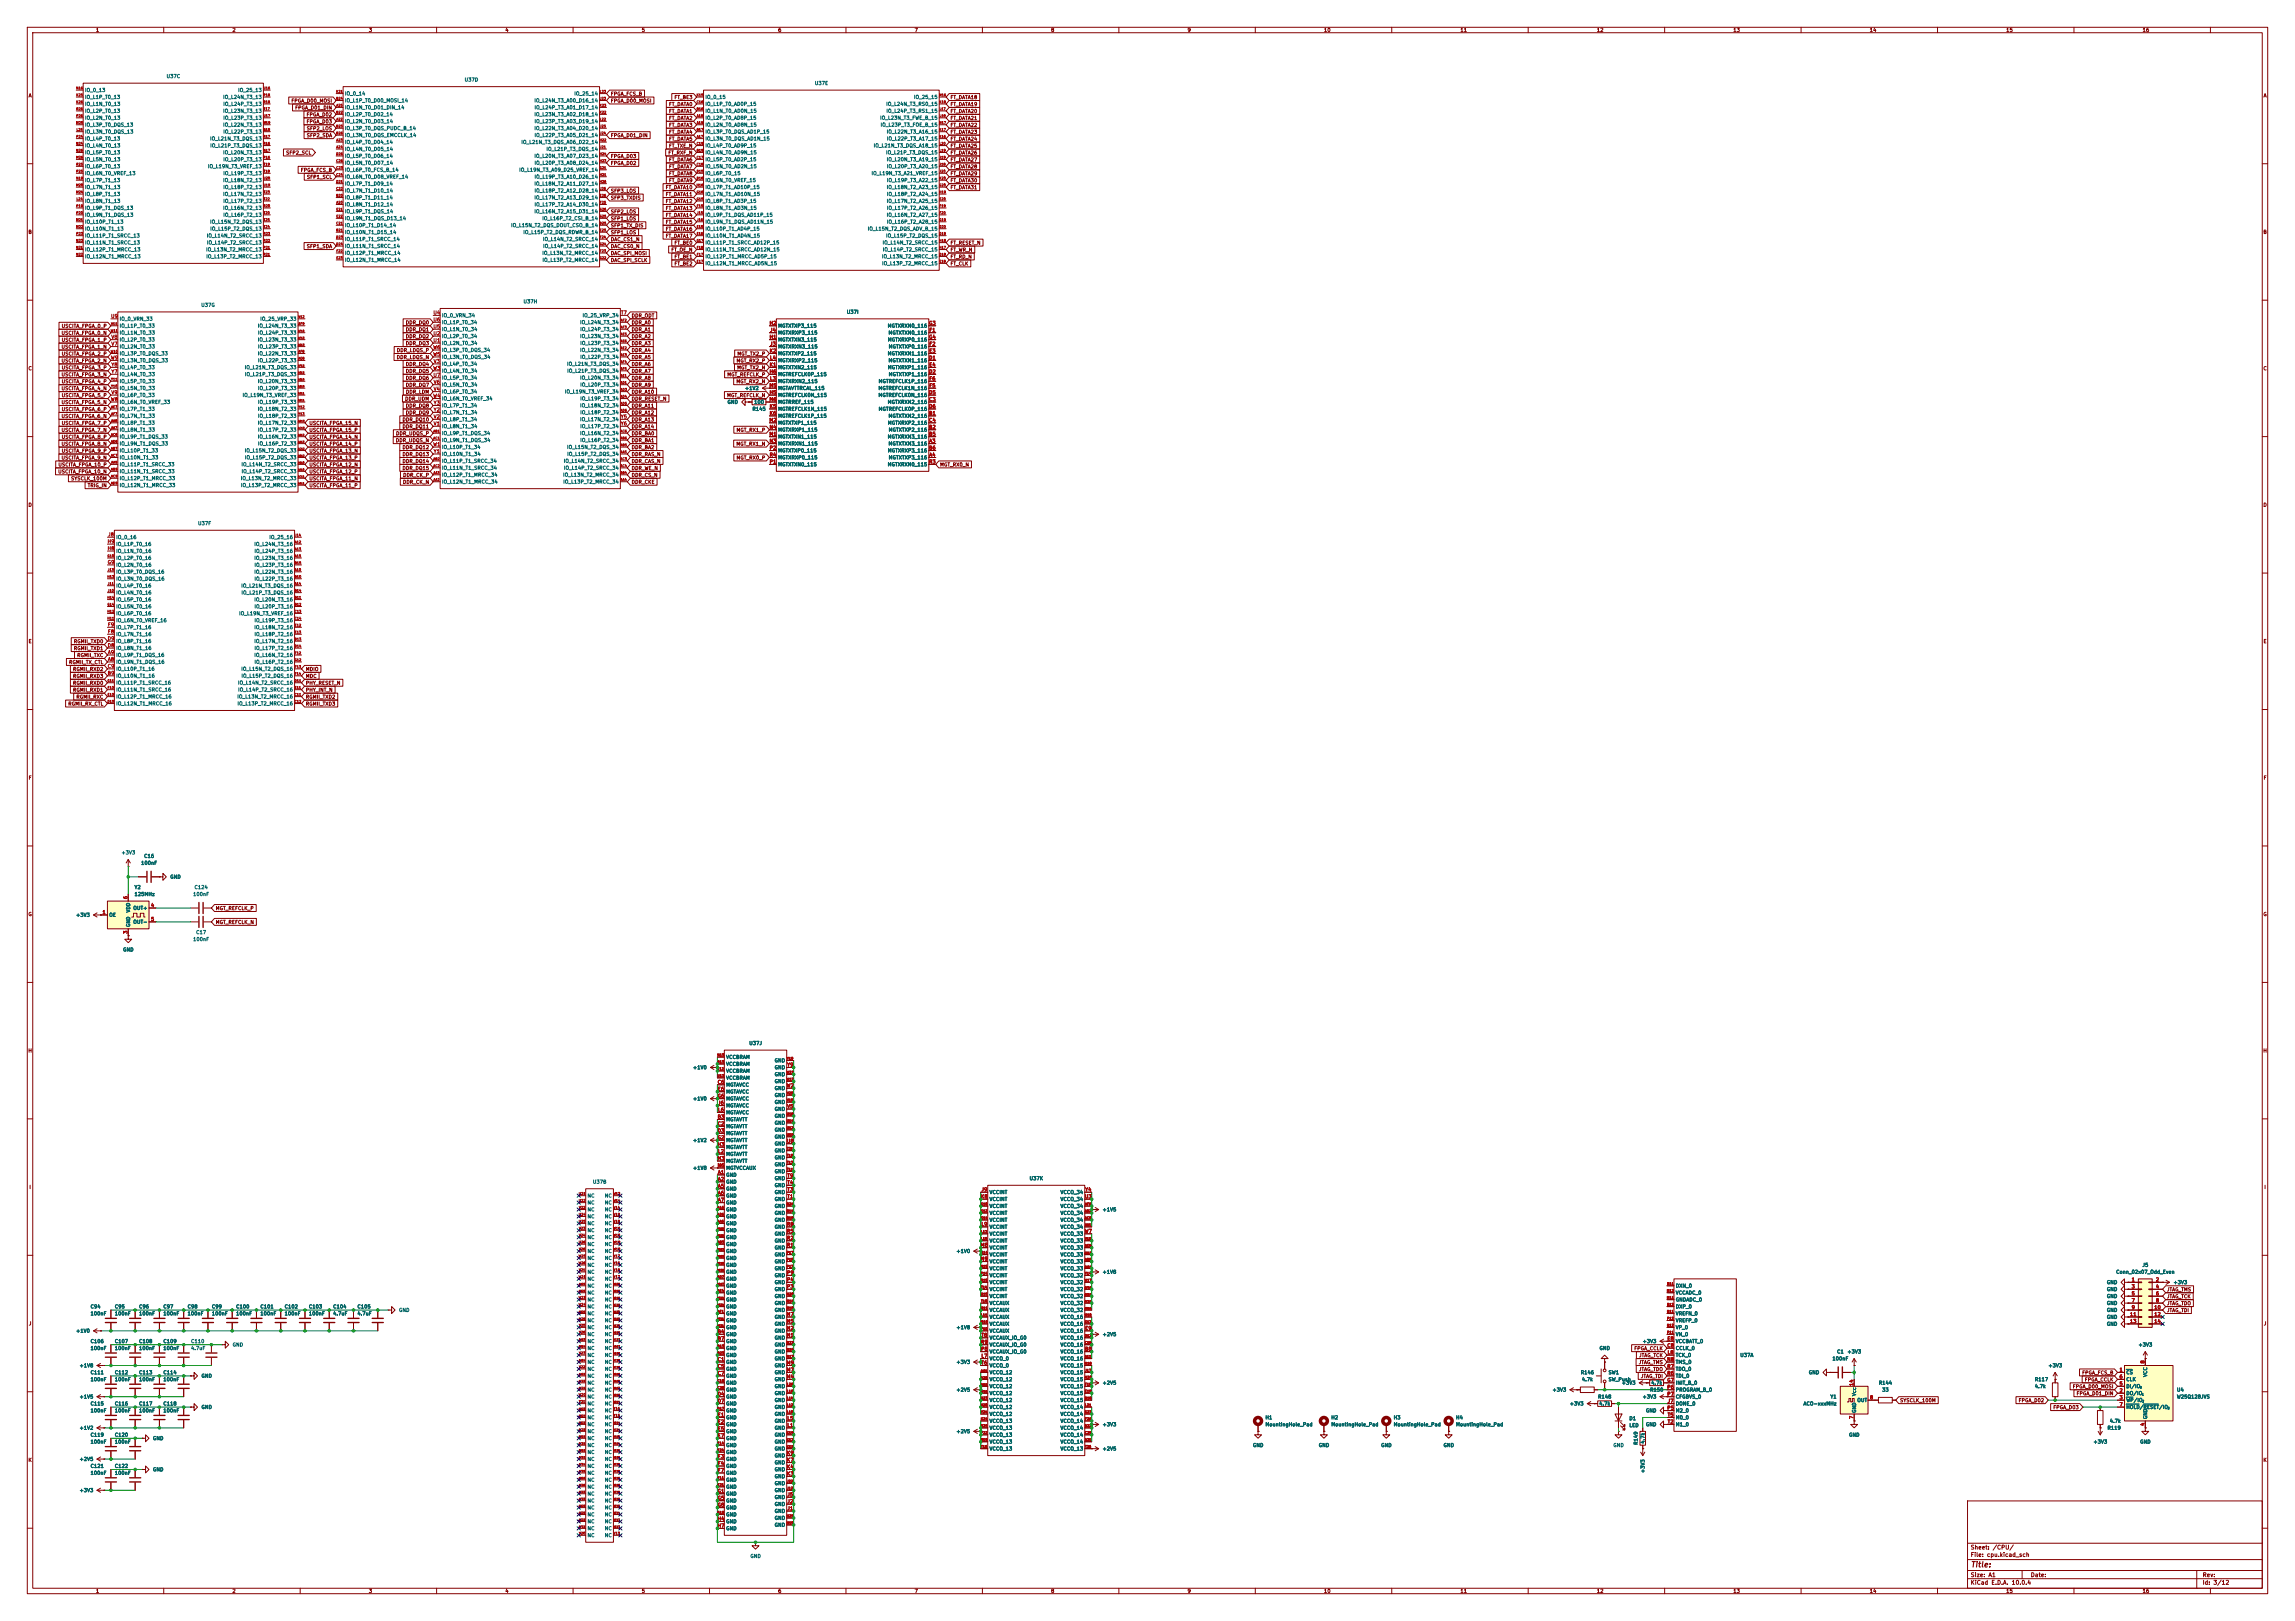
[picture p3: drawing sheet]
<svg xmlns="http://www.w3.org/2000/svg" width="841mm" height="594mm" viewBox="0 0 841 594" stroke-linecap="round" stroke-linejoin="round" font-family="sans-serif">
<defs><g id="words">
<text font-size="2" fill="#840000" x="722" y="574.8">Title:</text>
<g font-size="1.5" fill="#840000">
<text x="722" y="568.2">Sheet: /CPU/</text>
<text x="722" y="570.9">File: cpu.kicad_sch</text>
<text x="722" y="581.1">KiCad E.D.A. 10.0.4</text>
<text x="722" y="578.3">Size: A1</text>
<text x="744" y="578.3">Date:</text>
<text x="807" y="578.3">Rev:</text>
<text x="807" y="581.1">Id: 3/12</text>
</g>
<g font-size="1.3" fill="#840000">
<text x="35" y="12">1</text>
<text x="85" y="12">2</text>
<text x="135" y="12">3</text>
<text x="185" y="12">4</text>
<text x="235" y="12">5</text>
<text x="285" y="12">6</text>
<text x="335" y="12">7</text>
<text x="385" y="12">8</text>
<text x="435" y="12">9</text>
<text x="485" y="12">10</text>
<text x="535" y="12">11</text>
<text x="585" y="12">12</text>
<text x="635" y="12">13</text>
<text x="685" y="12">14</text>
<text x="735" y="12">15</text>
<text x="785" y="12">16</text>
<text x="10.3" y="36">A</text>
<text x="223.7" y="35.4">FPGA_FCS_B</text>
<text x="829.3" y="36">A</text>
<text x="106.6" y="37.9">FPGA_D00_MOSI</text>
<text x="108" y="40.4">FPGA_D01_DIN</text>
<text x="223.7" y="37.9">FPGA_D00_MOSI</text>
<text x="245" y="41.7">FT_DATA1</text>
<text x="245" y="39.2">FT_DATA0</text>
<text x="247" y="36.6">FT_BE3</text>
<text x="348.1" y="39.2">FT_DATA19</text>
<text x="348.1" y="36.6">FT_DATA18</text>
<text x="348.1" y="41.7">FT_DATA20</text>
<text x="112.2" y="45.5">FPGA_D03</text>
<text x="112.2" y="43">FPGA_D02</text>
<text x="245" y="44.2">FT_DATA2</text>
<text x="245" y="46.8">FT_DATA3</text>
<text x="348.1" y="44.2">FT_DATA21</text>
<text x="348.1" y="46.8">FT_DATA22</text>
<text x="112.2" y="48.1">SFP2_LOS</text>
<text x="112.2" y="50.6">SFP2_SDA</text>
<text x="223.7" y="50.6">FPGA_D01_DIN</text>
<text x="245" y="51.9">FT_DATA5</text>
<text x="245" y="49.3">FT_DATA4</text>
<text x="348.1" y="51.9">FT_DATA24</text>
<text x="348.1" y="49.3">FT_DATA23</text>
<text x="104.7" y="56.9">SFP2_SCL</text>
<text x="223.7" y="58.2">FPGA_D03</text>
<text x="244.7" y="56.9">FT_RXF_N</text>
<text x="245" y="59.5">FT_DATA6</text>
<text x="245" y="54.4">FT_TXE_N</text>
<text x="348.1" y="56.9">FT_DATA26</text>
<text x="348.1" y="54.4">FT_DATA25</text>
<text x="348.1" y="59.5">FT_DATA27</text>
<text x="110.1" y="63.3">FPGA_FCS_B</text>
<text x="112.3" y="65.8">SFP1_SCL</text>
<text x="223.7" y="60.8">FPGA_D02</text>
<text x="245" y="64.6">FT_DATA8</text>
<text x="245" y="62">FT_DATA7</text>
<text x="348.1" y="62">FT_DATA28</text>
<text x="348.1" y="64.6">FT_DATA29</text>
<text x="223.7" y="70.9">SFP3_LOS</text>
<text x="243.8" y="69.6">FT_DATA10</text>
<text x="245" y="67.1">FT_DATA9</text>
<text x="348.1" y="69.6">FT_DATA31</text>
<text x="348.1" y="67.1">FT_DATA30</text>
<text x="223.7" y="73.5">SFP3_TXDIS</text>
<text x="243.8" y="74.7">FT_DATA12</text>
<text x="243.8" y="77.3">FT_DATA13</text>
<text x="243.8" y="72.2">FT_DATA11</text>
<text x="223.7" y="78.5">SFP2_LOS</text>
<text x="223.7" y="83.6">SFP1_TX_DIS</text>
<text x="223.7" y="81.1">SFP1_LOS</text>
<text x="243.8" y="82.3">FT_DATA15</text>
<text x="243.8" y="79.8">FT_DATA14</text>
<text x="10.3" y="86">B</text>
<text x="223.7" y="88.7">DAC_CS1_N</text>
<text x="223.7" y="86.2">SFP1_LOS</text>
<text x="243.8" y="87.4">FT_DATA17</text>
<text x="243.8" y="84.9">FT_DATA16</text>
<text x="247" y="90">FT_BE0</text>
<text x="348.1" y="90">FT_RESET_N</text>
<text x="829.2" y="86">B</text>
<text x="112.2" y="91.2">SFP1_SDA</text>
<text x="223.7" y="93.8">DAC_SPI_MOSI</text>
<text x="223.7" y="91.2">DAC_CS0_N</text>
<text x="245.8" y="92.5">FT_OE_N</text>
<text x="247" y="95">FT_BE1</text>
<text x="348.1" y="95">FT_RD_N</text>
<text x="348.1" y="92.5">FT_WR_N</text>
<text x="223.7" y="96.3">DAC_SPI_SCLK</text>
<text x="247" y="97.6">FT_BE2</text>
<text x="348.1" y="97.6">FT_CLK</text>
<text x="148.5" y="119.2">DDR_DQ0</text>
<text x="231.3" y="119.2">DDR_A0</text>
<text x="231.3" y="116.6">DDR_ODT</text>
<text x="22.4" y="123">USCITA_FPGA_0_N</text>
<text x="22.4" y="120.4">USCITA_FPGA_0_P</text>
<text x="22.4" y="125.5">USCITA_FPGA_1_P</text>
<text x="148.5" y="124.3">DDR_DQ2</text>
<text x="148.5" y="121.7">DDR_DQ1</text>
<text x="231.3" y="121.7">DDR_A1</text>
<text x="231.3" y="124.3">DDR_A2</text>
<text x="22.4" y="128.1">USCITA_FPGA_1_N</text>
<text x="22.4" y="130.6">USCITA_FPGA_2_P</text>
<text x="145.2" y="131.9">DDR_LDQS_N</text>
<text x="145.3" y="129.3">DDR_LDQS_P</text>
<text x="148.5" y="126.8">DDR_DQ3</text>
<text x="231.3" y="129.3">DDR_A4</text>
<text x="231.3" y="131.9">DDR_A5</text>
<text x="231.3" y="126.8">DDR_A3</text>
<text x="270" y="130.6">MGT_TX2_P</text>
<text x="10.3" y="136">C</text>
<text x="22.4" y="133.1">USCITA_FPGA_2_N</text>
<text x="22.4" y="135.7">USCITA_FPGA_3_P</text>
<text x="148.5" y="134.4">DDR_DQ4</text>
<text x="148.5" y="137">DDR_DQ5</text>
<text x="231.3" y="137">DDR_A7</text>
<text x="231.3" y="134.4">DDR_A6</text>
<text x="269.7" y="133.1">MGT_RX2_P</text>
<text x="270" y="135.7">MGT_TX2_N</text>
<text x="829.2" y="136">C</text>
<text x="22.4" y="138.2">USCITA_FPGA_3_N</text>
<text x="22.4" y="143.3">USCITA_FPGA_4_N</text>
<text x="22.4" y="140.8">USCITA_FPGA_4_P</text>
<text x="148.5" y="139.5">DDR_DQ6</text>
<text x="148.5" y="142">DDR_DQ7</text>
<text x="231.3" y="142">DDR_A9</text>
<text x="231.3" y="139.5">DDR_A8</text>
<text x="266.3" y="138.2">MGT_REFCLK_P</text>
<text x="269.7" y="140.8">MGT_RX2_N</text>
<text x="22.4" y="148.4">USCITA_FPGA_5_N</text>
<text x="22.4" y="145.8">USCITA_FPGA_5_P</text>
<text x="148.3" y="147.1">DDR_UDM</text>
<text x="148.5" y="149.7">DDR_DQ8</text>
<text x="148.6" y="144.6">DDR_LDM</text>
<text x="231.3" y="149.7">DDR_A11</text>
<text x="231.3" y="144.6">DDR_A10</text>
<text x="231.3" y="147.1">DDR_RESET_N</text>
<text x="266.3" y="145.8">MGT_REFCLK_N</text>
<text x="22.4" y="153.5">USCITA_FPGA_6_N</text>
<text x="22.4" y="150.9">USCITA_FPGA_6_P</text>
<text x="147.3" y="154.7">DDR_DQ10</text>
<text x="148.5" y="152.2">DDR_DQ9</text>
<text x="231.3" y="152.2">DDR_A12</text>
<text x="231.3" y="154.7">DDR_A13</text>
<text x="22.4" y="158.5">USCITA_FPGA_7_N</text>
<text x="22.4" y="161.1">USCITA_FPGA_8_P</text>
<text x="22.4" y="156">USCITA_FPGA_7_P</text>
<text x="113.2" y="158.5">USCITA_FPGA_15_P</text>
<text x="113.2" y="161.1">USCITA_FPGA_14_N</text>
<text x="113.2" y="156">USCITA_FPGA_15_N</text>
<text x="145" y="159.8">DDR_UDQS_P</text>
<text x="147.3" y="157.3">DDR_DQ11</text>
<text x="231.3" y="157.3">DDR_A14</text>
<text x="231.3" y="159.8">DDR_BA0</text>
<text x="269.7" y="158.5">MGT_RX1_P</text>
<text x="22.4" y="163.6">USCITA_FPGA_8_N</text>
<text x="22.4" y="166.2">USCITA_FPGA_9_P</text>
<text x="113.2" y="163.6">USCITA_FPGA_14_P</text>
<text x="113.2" y="166.2">USCITA_FPGA_13_N</text>
<text x="144.9" y="162.4">DDR_UDQS_N</text>
<text x="147.3" y="164.9">DDR_DQ12</text>
<text x="147.3" y="167.4">DDR_DQ13</text>
<text x="231.3" y="162.4">DDR_BA1</text>
<text x="231.3" y="164.9">DDR_BA2</text>
<text x="231.3" y="167.4">DDR_RAS_N</text>
<text x="269.7" y="163.6">MGT_RX1_N</text>
<text x="21.2" y="173.8">USCITA_FPGA_10_N</text>
<text x="21.2" y="171.2">USCITA_FPGA_10_P</text>
<text x="22.4" y="168.7">USCITA_FPGA_9_N</text>
<text x="113.2" y="171.2">USCITA_FPGA_12_N</text>
<text x="113.2" y="173.8">USCITA_FPGA_12_P</text>
<text x="113.2" y="168.7">USCITA_FPGA_13_P</text>
<text x="147.3" y="172.5">DDR_DQ15</text>
<text x="147.3" y="170">DDR_DQ14</text>
<text x="231.3" y="170">DDR_CAS_N</text>
<text x="231.3" y="172.5">DDR_WE_N</text>
<text x="269.7" y="168.7">MGT_RX0_P</text>
<text x="344.3" y="171.2">MGT_RX0_N</text>
<text x="25.9" y="176.3">SYSCLK_100M</text>
<text x="32" y="178.9">TRIG_IN</text>
<text x="113.2" y="178.9">USCITA_FPGA_11_P</text>
<text x="113.2" y="176.3">USCITA_FPGA_11_N</text>
<text x="147.5" y="177.6">DDR_CK_N</text>
<text x="147.6" y="175.1">DDR_CK_P</text>
<text x="231.3" y="177.6">DDR_CKE</text>
<text x="231.3" y="175.1">DDR_CS_N</text>
<text x="10.3" y="186">D</text>
<text x="829.2" y="186">D</text>
<text x="10.3" y="236">E</text>
<text x="26.9" y="236">RGMII_TXD0</text>
<text x="26.9" y="238.6">RGMII_TXD1</text>
<text x="829.3" y="236">E</text>
<text x="25.2" y="243.6">RGMII_TX_CTL</text>
<text x="28.1" y="241.1">RGMII_TXC</text>
<text x="26.6" y="248.7">RGMII_RXD3</text>
<text x="26.6" y="251.3">RGMII_RXD0</text>
<text x="26.6" y="246.2">RGMII_RXD2</text>
<text x="111.9" y="248.7">MDC</text>
<text x="111.9" y="246.2">MDIO</text>
<text x="111.9" y="251.3">PHY_RESET_N</text>
<text x="26.6" y="253.8">RGMII_RXD1</text>
<text x="27.8" y="256.3">RGMII_RXC</text>
<text x="111.9" y="253.8">PHY_INT_N</text>
<text x="111.9" y="256.3">RGMII_TXD2</text>
<text x="24.9" y="258.9">RGMII_RX_CTL</text>
<text x="111.9" y="258.9">RGMII_TXD3</text>
<text x="10.3" y="286">F</text>
<text x="829.3" y="286">F</text>
<text x="10.3" y="336">G</text>
<text x="78.9" y="333.8">MGT_REFCLK_P</text>
<text x="829.2" y="336">G</text>
<text x="78.9" y="338.9">MGT_REFCLK_N</text>
<text x="10.2" y="386">H</text>
<text x="829.2" y="386">H</text>
<text x="10.6" y="436">I</text>
<text x="829.6" y="436">I</text>
<text x="793.9" y="473.5">JTAG_TMS</text>
<text x="793.9" y="476">JTAG_TCK</text>
<text x="793.9" y="478.6">JTAG_TDO</text>
<text x="10.4" y="486">J</text>
<text x="793.9" y="481.1">JTAG_TDI</text>
<text x="829.4" y="486">J</text>
<text x="598.7" y="495.1">FPGA_CCLK</text>
<text x="600.5" y="497.6">JTAG_TCK</text>
<text x="600.3" y="500.2">JTAG_TMS</text>
<text x="600.4" y="502.7">JTAG_TDO</text>
<text x="762.8" y="504">FPGA_FCS_B</text>
<text x="601.1" y="505.3">JTAG_TDI</text>
<text x="759.4" y="509.1">FPGA_D00_MOSI</text>
<text x="763.8" y="506.5">FPGA_CCLK</text>
<text x="696.1" y="514.1">SYSCLK_100M</text>
<text x="739.6" y="514.1">FPGA_D02</text>
<text x="760.8" y="511.6">FPGA_D01_DIN</text>
<text x="752.3" y="516.7">FPGA_D03</text>
<text x="10.3" y="536">K</text>
<text x="829.2" y="536">K</text>
<text x="35" y="584">1</text>
<text x="85" y="584">2</text>
<text x="135" y="584">3</text>
<text x="185" y="584">4</text>
<text x="235" y="584">5</text>
<text x="285" y="584">6</text>
<text x="335" y="584">7</text>
<text x="385" y="584">8</text>
<text x="435" y="584">9</text>
<text x="485" y="584">10</text>
<text x="535" y="584">11</text>
<text x="585" y="584">12</text>
<text x="635" y="584">13</text>
<text x="685" y="584">14</text>
<text x="735" y="584">15</text>
<text x="785" y="584">16</text>
</g>
<g font-size="1.3" fill="#006464">
<text x="60.9" y="28.9">U37C</text>
<text x="31" y="34">IO_0_13</text>
<text x="87.1" y="34">IO_25_13</text>
<text x="126.2" y="35.3">IO_0_14</text>
<text x="170.1" y="30.2">U37D</text>
<text x="210.3" y="35.3">IO_25_14</text>
<text x="298.4" y="31.5">U37E</text>
<text x="31" y="36.5">IO_L1P_T0_13</text>
<text x="31" y="39.1">IO_L1N_T0_13</text>
<text x="31" y="41.6">IO_L2P_T0_13</text>
<text x="81.6" y="36.5">IO_L24N_T3_13</text>
<text x="81.6" y="41.6">IO_L23N_T3_13</text>
<text x="81.7" y="39.1">IO_L24P_T3_13</text>
<text x="126.2" y="40.3">IO_L1N_T0_D01_DIN_14</text>
<text x="126.2" y="37.8">IO_L1P_T0_D00_MOSI_14</text>
<text x="195.7" y="37.8">IO_L24N_T3_A00_D16_14</text>
<text x="195.7" y="40.3">IO_L24P_T3_A01_D17_14</text>
<text x="258.3" y="41.6">IO_L1N_T0_AD0N_15</text>
<text x="258.3" y="39.1">IO_L1P_T0_AD0P_15</text>
<text x="258.3" y="36.5">IO_0_15</text>
<text x="324.6" y="39.1">IO_L24N_T3_RS0_15</text>
<text x="324.7" y="41.6">IO_L24P_T3_RS1_15</text>
<text x="334.8" y="36.5">IO_25_15</text>
<text x="31" y="46.7">IO_L3P_T0_DQS_13</text>
<text x="31" y="44.2">IO_L2N_T0_13</text>
<text x="81.6" y="46.7">IO_L22N_T3_13</text>
<text x="81.7" y="44.2">IO_L23P_T3_13</text>
<text x="126.2" y="45.4">IO_L2N_T0_D03_14</text>
<text x="126.2" y="42.9">IO_L2P_T0_D02_14</text>
<text x="126.2" y="48">IO_L3P_T0_DQS_PUDC_B_14</text>
<text x="195.7" y="48">IO_L22N_T3_A04_D20_14</text>
<text x="195.7" y="42.9">IO_L23N_T3_A02_D18_14</text>
<text x="195.7" y="45.4">IO_L23P_T3_A03_D19_14</text>
<text x="258.3" y="44.2">IO_L2P_T0_AD8P_15</text>
<text x="258.3" y="46.7">IO_L2N_T0_AD8N_15</text>
<text x="322.4" y="44.2">IO_L23N_T3_FWE_B_15</text>
<text x="322.5" y="46.7">IO_L23P_T3_FOE_B_15</text>
<text x="31" y="49.2">IO_L3N_T0_DQS_13</text>
<text x="31" y="51.8">IO_L4P_T0_13</text>
<text x="76.8" y="51.8">IO_L21N_T3_DQS_13</text>
<text x="81.7" y="49.2">IO_L22P_T3_13</text>
<text x="126.2" y="53">IO_L4P_T0_D04_14</text>
<text x="126.2" y="50.5">IO_L3N_T0_DQS_EMCCLK_14</text>
<text x="190.9" y="53">IO_L21N_T3_DQS_A06_D22_14</text>
<text x="195.7" y="50.5">IO_L22P_T3_A05_D21_14</text>
<text x="258.3" y="51.8">IO_L3N_T0_DQS_AD1N_15</text>
<text x="258.3" y="49.2">IO_L3P_T0_DQS_AD1P_15</text>
<text x="324.8" y="49.2">IO_L22N_T3_A16_15</text>
<text x="324.8" y="51.8">IO_L22P_T3_A17_15</text>
<text x="31" y="59.4">IO_L5N_T0_13</text>
<text x="31" y="54.3">IO_L4N_T0_13</text>
<text x="31" y="56.9">IO_L5P_T0_13</text>
<text x="76.9" y="54.3">IO_L21P_T3_DQS_13</text>
<text x="81.6" y="56.9">IO_L20N_T3_13</text>
<text x="81.7" y="59.4">IO_L20P_T3_13</text>
<text x="126.2" y="55.6">IO_L4N_T0_D05_14</text>
<text x="126.2" y="58.1">IO_L5P_T0_D06_14</text>
<text x="195.7" y="58.1">IO_L20N_T3_A07_D23_14</text>
<text x="200.1" y="55.6">IO_L21P_T3_DQS_14</text>
<text x="258.3" y="56.9">IO_L4N_T0_AD9N_15</text>
<text x="258.3" y="59.4">IO_L5P_T0_AD2P_15</text>
<text x="258.3" y="54.3">IO_L4P_T0_AD9P_15</text>
<text x="320" y="54.3">IO_L21N_T3_DQS_A18_15</text>
<text x="324.5" y="56.9">IO_L21P_T3_DQS_15</text>
<text x="324.8" y="59.4">IO_L20N_T3_A19_15</text>
<text x="31" y="64.5">IO_L6N_T0_VREF_13</text>
<text x="31" y="61.9">IO_L6P_T0_13</text>
<text x="76" y="61.9">IO_L19N_T3_VREF_13</text>
<text x="81.7" y="64.5">IO_L19P_T3_13</text>
<text x="126.2" y="63.2">IO_L6P_T0_FCS_B_14</text>
<text x="126.2" y="65.7">IO_L6N_T0_D08_VREF_14</text>
<text x="126.2" y="60.7">IO_L5N_T0_D07_14</text>
<text x="190.1" y="63.2">IO_L19N_T3_A09_D25_VREF_14</text>
<text x="195.7" y="65.7">IO_L19P_T3_A10_D26_14</text>
<text x="195.7" y="60.7">IO_L20P_T3_A08_D24_14</text>
<text x="258.3" y="61.9">IO_L5N_T0_AD2N_15</text>
<text x="258.3" y="64.5">IO_L6P_T0_15</text>
<text x="319.2" y="64.5">IO_L19N_T3_A21_VREF_15</text>
<text x="324.8" y="61.9">IO_L20P_T3_A20_15</text>
<text x="31" y="69.6">IO_L7N_T1_13</text>
<text x="31" y="67">IO_L7P_T1_13</text>
<text x="81.6" y="67">IO_L18N_T2_13</text>
<text x="81.7" y="69.6">IO_L18P_T2_13</text>
<text x="126.2" y="70.8">IO_L7N_T1_D10_14</text>
<text x="126.2" y="68.3">IO_L7P_T1_D09_14</text>
<text x="195.7" y="68.3">IO_L18N_T2_A11_D27_14</text>
<text x="195.7" y="70.8">IO_L18P_T2_A12_D28_14</text>
<text x="258.3" y="67">IO_L6N_T0_VREF_15</text>
<text x="258.3" y="69.6">IO_L7P_T1_AD10P_15</text>
<text x="324.8" y="69.6">IO_L18N_T2_A23_15</text>
<text x="324.8" y="67">IO_L19P_T3_A22_15</text>
<text x="31" y="74.6">IO_L8N_T1_13</text>
<text x="31" y="72.1">IO_L8P_T1_13</text>
<text x="31" y="77.2">IO_L9P_T1_DQS_13</text>
<text x="81.6" y="77.2">IO_L16N_T2_13</text>
<text x="81.6" y="72.1">IO_L17N_T2_13</text>
<text x="81.7" y="74.6">IO_L17P_T2_13</text>
<text x="126.2" y="75.9">IO_L8N_T1_D12_14</text>
<text x="126.2" y="73.4">IO_L8P_T1_D11_14</text>
<text x="195.7" y="73.4">IO_L17N_T2_A13_D29_14</text>
<text x="195.7" y="75.9">IO_L17P_T2_A14_D30_14</text>
<text x="258.3" y="77.2">IO_L8N_T1_AD3N_15</text>
<text x="258.3" y="74.6">IO_L8P_T1_AD3P_15</text>
<text x="258.3" y="72.1">IO_L7N_T1_AD10N_15</text>
<text x="324.8" y="74.6">IO_L17N_T2_A25_15</text>
<text x="324.8" y="77.2">IO_L17P_T2_A26_15</text>
<text x="324.8" y="72.1">IO_L18P_T2_A24_15</text>
<text x="31" y="82.3">IO_L10P_T1_13</text>
<text x="31" y="79.7">IO_L9N_T1_DQS_13</text>
<text x="76.8" y="82.3">IO_L15N_T2_DQS_13</text>
<text x="81.7" y="79.7">IO_L16P_T2_13</text>
<text x="126.2" y="83.5">IO_L10P_T1_D14_14</text>
<text x="126.2" y="78.4">IO_L9P_T1_DQS_14</text>
<text x="126.2" y="81">IO_L9N_T1_DQS_D13_14</text>
<text x="187.1" y="83.5">IO_L15N_T2_DQS_DOUT_CSO_B_14</text>
<text x="195.7" y="78.4">IO_L16N_T2_A15_D31_14</text>
<text x="198.6" y="81">IO_L16P_T2_CSI_B_14</text>
<text x="258.3" y="79.7">IO_L9P_T1_DQS_AD11P_15</text>
<text x="258.3" y="82.3">IO_L9N_T1_DQS_AD11N_15</text>
<text x="324.8" y="79.7">IO_L16N_T2_A27_15</text>
<text x="324.8" y="82.3">IO_L16P_T2_A28_15</text>
<text x="31" y="84.8">IO_L10N_T1_13</text>
<text x="31" y="89.9">IO_L11N_T1_SRCC_13</text>
<text x="31" y="87.3">IO_L11P_T1_SRCC_13</text>
<text x="75.6" y="87.3">IO_L14N_T2_SRCC_13</text>
<text x="75.7" y="89.9">IO_L14P_T2_SRCC_13</text>
<text x="76.9" y="84.8">IO_L15P_T2_DQS_13</text>
<text x="126.2" y="86.1">IO_L10N_T1_D15_14</text>
<text x="126.2" y="88.6">IO_L11P_T1_SRCC_14</text>
<text x="191.6" y="86.1">IO_L15P_T2_DQS_RDWR_B_14</text>
<text x="198.8" y="88.6">IO_L14N_T2_SRCC_14</text>
<text x="258.3" y="84.8">IO_L10P_T1_AD4P_15</text>
<text x="258.3" y="87.3">IO_L10N_T1_AD4N_15</text>
<text x="258.3" y="89.9">IO_L11P_T1_SRCC_AD12P_15</text>
<text x="317.8" y="84.8">IO_L15N_T2_DQS_ADV_B_15</text>
<text x="323.3" y="89.9">IO_L14N_T2_SRCC_15</text>
<text x="324.5" y="87.3">IO_L15P_T2_DQS_15</text>
<text x="31" y="92.4">IO_L12P_T1_MRCC_13</text>
<text x="31" y="95">IO_L12N_T1_MRCC_13</text>
<text x="75.4" y="92.4">IO_L13N_T2_MRCC_13</text>
<text x="75.4" y="95">IO_L13P_T2_MRCC_13</text>
<text x="126.2" y="91.1">IO_L11N_T1_SRCC_14</text>
<text x="126.2" y="93.7">IO_L12P_T1_MRCC_14</text>
<text x="198.6" y="93.7">IO_L13N_T2_MRCC_14</text>
<text x="198.9" y="91.1">IO_L14P_T2_SRCC_14</text>
<text x="258.3" y="95">IO_L12P_T1_MRCC_AD5P_15</text>
<text x="258.3" y="92.4">IO_L11N_T1_SRCC_AD12N_15</text>
<text x="323" y="95">IO_L13N_T2_MRCC_15</text>
<text x="323.3" y="92.4">IO_L14P_T2_SRCC_15</text>
<text x="126.2" y="96.2">IO_L12N_T1_MRCC_14</text>
<text x="198.6" y="96.2">IO_L13P_T2_MRCC_14</text>
<text x="258.3" y="97.5">IO_L12N_T1_MRCC_AD5N_15</text>
<text x="323.1" y="97.5">IO_L13P_T2_MRCC_15</text>
<text x="73.6" y="112.7">U37G</text>
<text x="191.7" y="111.5">U37H</text>
<text x="43.7" y="117.8">IO_0_VRN_33</text>
<text x="95.2" y="117.8">IO_25_VRP_33</text>
<text x="161.8" y="116.5">IO_0_VRN_34</text>
<text x="161.8" y="119.1">IO_L1P_T0_34</text>
<text x="212.4" y="119.1">IO_L24N_T3_34</text>
<text x="213.3" y="116.5">IO_25_VRP_34</text>
<text x="310.1" y="115.3">U37I</text>
<text x="43.7" y="125.4">IO_L2P_T0_33</text>
<text x="43.7" y="120.4">IO_L1P_T0_33</text>
<text x="43.7" y="122.9">IO_L1N_T0_33</text>
<text x="94.3" y="120.4">IO_L24N_T3_33</text>
<text x="94.3" y="125.4">IO_L23N_T3_33</text>
<text x="94.4" y="122.9">IO_L24P_T3_33</text>
<text x="161.8" y="124.2">IO_L2P_T0_34</text>
<text x="161.8" y="121.6">IO_L1N_T0_34</text>
<text x="212.4" y="124.2">IO_L23N_T3_34</text>
<text x="212.5" y="121.6">IO_L24P_T3_34</text>
<text x="285" y="125.4">MGTXTXN3_115</text>
<text x="285" y="120.4">MGTXTXP3_115</text>
<text x="285" y="122.9">MGTXRXP3_115</text>
<text x="325.1" y="120.4">MGTXRXN0_116</text>
<text x="325.2" y="125.4">MGTXRXP0_116</text>
<text x="325.4" y="122.9">MGTXTXN0_116</text>
<text x="43.7" y="128">IO_L2N_T0_33</text>
<text x="43.7" y="130.5">IO_L3P_T0_DQS_33</text>
<text x="94.3" y="130.5">IO_L22N_T3_33</text>
<text x="94.4" y="128">IO_L23P_T3_33</text>
<text x="161.8" y="126.7">IO_L2N_T0_34</text>
<text x="161.8" y="131.8">IO_L3N_T0_DQS_34</text>
<text x="161.8" y="129.2">IO_L3P_T0_DQS_34</text>
<text x="212.4" y="129.2">IO_L22N_T3_34</text>
<text x="212.5" y="131.8">IO_L22P_T3_34</text>
<text x="212.5" y="126.7">IO_L23P_T3_34</text>
<text x="285" y="128">MGTXRXN3_115</text>
<text x="285" y="130.5">MGTXTXP2_115</text>
<text x="325.1" y="130.5">MGTXRXN1_116</text>
<text x="325.5" y="128">MGTXTXP0_116</text>
<text x="43.7" y="133.1">IO_L3N_T0_DQS_33</text>
<text x="43.7" y="135.6">IO_L4P_T0_33</text>
<text x="89.5" y="135.6">IO_L21N_T3_DQS_33</text>
<text x="94.4" y="133.1">IO_L22P_T3_33</text>
<text x="161.8" y="134.3">IO_L4P_T0_34</text>
<text x="161.8" y="136.9">IO_L4N_T0_34</text>
<text x="207.6" y="134.3">IO_L21N_T3_DQS_34</text>
<text x="207.7" y="136.9">IO_L21P_T3_DQS_34</text>
<text x="285" y="135.6">MGTXTXN2_115</text>
<text x="285" y="133.1">MGTXRXP2_115</text>
<text x="325.2" y="135.6">MGTXRXP1_116</text>
<text x="325.4" y="133.1">MGTXTXN1_116</text>
<text x="43.7" y="138.1">IO_L4N_T0_33</text>
<text x="43.7" y="143.2">IO_L5N_T0_33</text>
<text x="43.7" y="140.7">IO_L5P_T0_33</text>
<text x="89.6" y="138.1">IO_L21P_T3_DQS_33</text>
<text x="94.3" y="140.7">IO_L20N_T3_33</text>
<text x="94.4" y="143.2">IO_L20P_T3_33</text>
<text x="161.8" y="139.4">IO_L5P_T0_34</text>
<text x="161.8" y="141.9">IO_L5N_T0_34</text>
<text x="212.4" y="139.4">IO_L20N_T3_34</text>
<text x="212.5" y="141.9">IO_L20P_T3_34</text>
<text x="272.8" y="143.2">+1V2</text>
<text x="285" y="138.1">MGTREFCLK0P_115</text>
<text x="285" y="140.7">MGTXRXN2_115</text>
<text x="285" y="143.2">MGTAVTTRCAL_115</text>
<text x="321.7" y="143.2">MGTREFCLK1N_116</text>
<text x="321.8" y="140.7">MGTREFCLK1P_116</text>
<text x="325.5" y="138.1">MGTXTXP1_116</text>
<text x="43.7" y="145.8">IO_L6P_T0_33</text>
<text x="43.7" y="148.3">IO_L6N_T0_VREF_33</text>
<text x="88.7" y="145.8">IO_L19N_T3_VREF_33</text>
<text x="94.4" y="148.3">IO_L19P_T3_33</text>
<text x="161.8" y="144.5">IO_L6P_T0_34</text>
<text x="161.8" y="147">IO_L6N_T0_VREF_34</text>
<text x="161.8" y="149.6">IO_L7P_T1_34</text>
<text x="206.8" y="144.5">IO_L19N_T3_VREF_34</text>
<text x="212.4" y="149.6">IO_L18N_T2_34</text>
<text x="212.5" y="147">IO_L19P_T3_34</text>
<text x="266.4" y="148.3">GND</text>
<text x="276.2" y="148.3">100</text>
<text x="285" y="145.8">MGTREFCLK0N_115</text>
<text x="285" y="148.3">MGTRREF_115</text>
<text x="321.7" y="145.8">MGTREFCLK0N_116</text>
<text x="325.1" y="148.3">MGTXRXN2_116</text>
<text x="43.7" y="155.9">IO_L8P_T1_33</text>
<text x="43.7" y="150.8">IO_L7P_T1_33</text>
<text x="43.7" y="153.4">IO_L7N_T1_33</text>
<text x="94.3" y="155.9">IO_L17N_T2_33</text>
<text x="94.3" y="150.8">IO_L18N_T2_33</text>
<text x="94.4" y="153.4">IO_L18P_T2_33</text>
<text x="161.8" y="154.6">IO_L8P_T1_34</text>
<text x="161.8" y="152.1">IO_L7N_T1_34</text>
<text x="212.4" y="154.6">IO_L17N_T2_34</text>
<text x="212.5" y="152.1">IO_L18P_T2_34</text>
<text x="275.6" y="150.8">R145</text>
<text x="285" y="150.8">MGTREFCLK1N_115</text>
<text x="285" y="153.4">MGTREFCLK1P_115</text>
<text x="285" y="155.9">MGTXTXP1_115</text>
<text x="321.8" y="150.8">MGTREFCLK0P_116</text>
<text x="325.2" y="155.9">MGTXRXP2_116</text>
<text x="325.4" y="153.4">MGTXTXN2_116</text>
<text x="43.7" y="158.5">IO_L8N_T1_33</text>
<text x="43.7" y="161">IO_L9P_T1_DQS_33</text>
<text x="94.3" y="161">IO_L16N_T2_33</text>
<text x="94.4" y="158.5">IO_L17P_T2_33</text>
<text x="161.8" y="159.7">IO_L9P_T1_DQS_34</text>
<text x="161.8" y="157.2">IO_L8N_T1_34</text>
<text x="212.4" y="159.7">IO_L16N_T2_34</text>
<text x="212.5" y="157.2">IO_L17P_T2_34</text>
<text x="285" y="161">MGTXTXN1_115</text>
<text x="285" y="158.5">MGTXRXP1_115</text>
<text x="325.1" y="161">MGTXRXN3_116</text>
<text x="325.5" y="158.5">MGTXTXP2_116</text>
<text x="43.7" y="166.1">IO_L10P_T1_33</text>
<text x="43.7" y="163.5">IO_L9N_T1_DQS_33</text>
<text x="89.5" y="166.1">IO_L15N_T2_DQS_33</text>
<text x="94.4" y="163.5">IO_L16P_T2_33</text>
<text x="161.8" y="162.3">IO_L9N_T1_DQS_34</text>
<text x="161.8" y="164.8">IO_L10P_T1_34</text>
<text x="161.8" y="167.3">IO_L10N_T1_34</text>
<text x="207.6" y="164.8">IO_L15N_T2_DQS_34</text>
<text x="207.7" y="167.3">IO_L15P_T2_DQS_34</text>
<text x="212.5" y="162.3">IO_L16P_T2_34</text>
<text x="285" y="163.5">MGTXRXN1_115</text>
<text x="285" y="166.1">MGTXTXP0_115</text>
<text x="325.2" y="166.1">MGTXRXP3_116</text>
<text x="325.4" y="163.5">MGTXTXN3_116</text>
<text x="43.7" y="171.2">IO_L11P_T1_SRCC_33</text>
<text x="43.7" y="173.7">IO_L11N_T1_SRCC_33</text>
<text x="43.7" y="168.6">IO_L10N_T1_33</text>
<text x="88.3" y="171.2">IO_L14N_T2_SRCC_33</text>
<text x="88.4" y="173.7">IO_L14P_T2_SRCC_33</text>
<text x="89.6" y="168.6">IO_L15P_T2_DQS_33</text>
<text x="161.8" y="169.9">IO_L11P_T1_SRCC_34</text>
<text x="161.8" y="172.4">IO_L11N_T1_SRCC_34</text>
<text x="206.4" y="169.9">IO_L14N_T2_SRCC_34</text>
<text x="206.5" y="172.4">IO_L14P_T2_SRCC_34</text>
<text x="285" y="171.2">MGTXTXN0_115</text>
<text x="285" y="168.6">MGTXRXP0_115</text>
<text x="325.1" y="171.2">MGTXRXN0_115</text>
<text x="325.5" y="168.6">MGTXTXP3_116</text>
<text x="43.7" y="176.2">IO_L12P_T1_MRCC_33</text>
<text x="43.7" y="178.8">IO_L12N_T1_MRCC_33</text>
<text x="88.1" y="176.2">IO_L13N_T2_MRCC_33</text>
<text x="88.1" y="178.8">IO_L13P_T2_MRCC_33</text>
<text x="161.8" y="177.5">IO_L12N_T1_MRCC_34</text>
<text x="161.8" y="175">IO_L12P_T1_MRCC_34</text>
<text x="206.2" y="175">IO_L13N_T2_MRCC_34</text>
<text x="206.2" y="177.5">IO_L13P_T2_MRCC_34</text>
<text x="42.4" y="197.8">IO_0_16</text>
<text x="72.4" y="192.7">U37F</text>
<text x="98.5" y="197.8">IO_25_16</text>
<text x="42.4" y="202.9">IO_L1N_T0_16</text>
<text x="42.4" y="200.4">IO_L1P_T0_16</text>
<text x="93" y="200.4">IO_L24N_T3_16</text>
<text x="93.1" y="202.9">IO_L24P_T3_16</text>
<text x="42.4" y="208">IO_L2N_T0_16</text>
<text x="42.4" y="205.4">IO_L2P_T0_16</text>
<text x="93" y="205.4">IO_L23N_T3_16</text>
<text x="93.1" y="208">IO_L23P_T3_16</text>
<text x="42.4" y="213.1">IO_L3N_T0_DQS_16</text>
<text x="42.4" y="215.6">IO_L4P_T0_16</text>
<text x="42.4" y="210.5">IO_L3P_T0_DQS_16</text>
<text x="88.2" y="215.6">IO_L21N_T3_DQS_16</text>
<text x="93" y="210.5">IO_L22N_T3_16</text>
<text x="93.1" y="213.1">IO_L22P_T3_16</text>
<text x="42.4" y="220.7">IO_L5P_T0_16</text>
<text x="42.4" y="218.1">IO_L4N_T0_16</text>
<text x="88.3" y="218.1">IO_L21P_T3_DQS_16</text>
<text x="93" y="220.7">IO_L20N_T3_16</text>
<text x="42.4" y="223.2">IO_L5N_T0_16</text>
<text x="42.4" y="225.8">IO_L6P_T0_16</text>
<text x="87.5" y="225.8">IO_L19N_T3_VREF_16</text>
<text x="93.1" y="223.2">IO_L20P_T3_16</text>
<text x="42.4" y="233.4">IO_L7N_T1_16</text>
<text x="42.4" y="230.8">IO_L7P_T1_16</text>
<text x="42.4" y="228.3">IO_L6N_T0_VREF_16</text>
<text x="93" y="230.8">IO_L18N_T2_16</text>
<text x="93.1" y="228.3">IO_L19P_T3_16</text>
<text x="93.1" y="233.4">IO_L18P_T2_16</text>
<text x="42.4" y="238.5">IO_L8N_T1_16</text>
<text x="42.4" y="235.9">IO_L8P_T1_16</text>
<text x="93" y="235.9">IO_L17N_T2_16</text>
<text x="93.1" y="238.5">IO_L17P_T2_16</text>
<text x="42.4" y="243.5">IO_L9N_T1_DQS_16</text>
<text x="42.4" y="241">IO_L9P_T1_DQS_16</text>
<text x="93" y="241">IO_L16N_T2_16</text>
<text x="93.1" y="243.5">IO_L16P_T2_16</text>
<text x="42.4" y="248.6">IO_L10N_T1_16</text>
<text x="42.4" y="246.1">IO_L10P_T1_16</text>
<text x="42.4" y="251.2">IO_L11P_T1_SRCC_16</text>
<text x="87" y="251.2">IO_L14N_T2_SRCC_16</text>
<text x="88.2" y="246.1">IO_L15N_T2_DQS_16</text>
<text x="88.3" y="248.6">IO_L15P_T2_DQS_16</text>
<text x="42.4" y="256.2">IO_L12P_T1_MRCC_16</text>
<text x="42.4" y="253.7">IO_L11N_T1_SRCC_16</text>
<text x="86.8" y="256.2">IO_L13N_T2_MRCC_16</text>
<text x="87.1" y="253.7">IO_L14P_T2_SRCC_16</text>
<text x="42.4" y="258.8">IO_L12N_T1_MRCC_16</text>
<text x="86.9" y="258.8">IO_L13P_T2_MRCC_16</text>
<text x="44.3" y="313.4">+3V3</text>
<text x="51.6" y="317.2">100nF</text>
<text x="52.7" y="314.7">C16</text>
<text x="62.2" y="322.3">GND</text>
<text x="49.1" y="326.1">Y2</text>
<text x="49.1" y="328.6">125MHz</text>
<text x="70.6" y="328.6">100nF</text>
<text x="71.1" y="326.1">C124</text>
<text x="48" y="334.5" transform="rotate(-90 48 334.5)">VDD</text>
<text x="48.7" y="333.7">OUT+</text>
<text x="27.7" y="336.3">+3V3</text>
<text x="39.9" y="336.3">OE</text>
<text x="48" y="339.9" transform="rotate(-90 48 339.9)">GND</text>
<text x="48.7" y="338.8">OUT-</text>
<text x="70.6" y="345.1">100nF</text>
<text x="71.7" y="342.6">C17</text>
<text x="45" y="349">GND</text>
<text x="274.4" y="383.2">U37J</text>
<text x="265.9" y="388.3">VCCBRAM</text>
<text x="283.7" y="389.6">GND</text>
<text x="283.7" y="389.6">GND</text>
<text x="253.8" y="392.1">+1V0</text>
<text x="265.9" y="390.9">VCCBRAM</text>
<text x="265.9" y="393.4">VCCBRAM</text>
<text x="265.9" y="395.9">VCCBRAM</text>
<text x="283.7" y="394.7">GND</text>
<text x="283.7" y="392.1">GND</text>
<text x="283.7" y="394.7">GND</text>
<text x="283.7" y="392.1">GND</text>
<text x="265.9" y="398.5">MGTAVCC</text>
<text x="265.9" y="401">MGTAVCC</text>
<text x="283.7" y="399.8">GND</text>
<text x="283.7" y="397.2">GND</text>
<text x="283.7" y="399.8">GND</text>
<text x="283.7" y="397.2">GND</text>
<text x="253.8" y="403.6">+1V0</text>
<text x="265.9" y="403.6">MGTAVCC</text>
<text x="265.9" y="406.1">MGTAVCC</text>
<text x="283.7" y="407.4">GND</text>
<text x="283.7" y="404.8">GND</text>
<text x="283.7" y="402.3">GND</text>
<text x="283.7" y="407.4">GND</text>
<text x="283.7" y="404.8">GND</text>
<text x="283.7" y="402.3">GND</text>
<text x="265.9" y="411.2">MGTAVTT</text>
<text x="265.9" y="413.7">MGTAVTT</text>
<text x="265.9" y="408.6">MGTAVCC</text>
<text x="283.7" y="412.5">GND</text>
<text x="283.7" y="409.9">GND</text>
<text x="283.7" y="412.5">GND</text>
<text x="283.7" y="409.9">GND</text>
<text x="253.8" y="418.8">+1V2</text>
<text x="265.9" y="416.3">MGTAVTT</text>
<text x="265.9" y="418.8">MGTAVTT</text>
<text x="283.7" y="417.5">GND</text>
<text x="283.7" y="415">GND</text>
<text x="283.7" y="417.5">GND</text>
<text x="283.7" y="415">GND</text>
<text x="265.9" y="421.3">MGTAVTT</text>
<text x="265.9" y="423.9">MGTAVTT</text>
<text x="283.7" y="425.2">GND</text>
<text x="283.7" y="422.6">GND</text>
<text x="283.7" y="420.1">GND</text>
<text x="283.7" y="425.2">GND</text>
<text x="283.7" y="422.6">GND</text>
<text x="283.7" y="420.1">GND</text>
<text x="253.8" y="429">+1V8</text>
<text x="265.9" y="431.5">GND</text>
<text x="265.9" y="426.4">MGTAVTT</text>
<text x="265.9" y="429">MGTVCCAUX</text>
<text x="265.9" y="431.5">GND</text>
<text x="283.7" y="430.2">GND</text>
<text x="283.7" y="427.7">GND</text>
<text x="283.7" y="430.2">GND</text>
<text x="283.7" y="427.7">GND</text>
<text x="217.1" y="434">U37B</text>
<text x="265.9" y="434">GND</text>
<text x="265.9" y="436.6">GND</text>
<text x="265.9" y="434">GND</text>
<text x="265.9" y="436.6">GND</text>
<text x="283.7" y="437.9">GND</text>
<text x="283.7" y="435.3">GND</text>
<text x="283.7" y="432.8">GND</text>
<text x="283.7" y="437.9">GND</text>
<text x="283.7" y="435.3">GND</text>
<text x="283.7" y="432.8">GND</text>
<text x="362.5" y="437.9">VCCINT</text>
<text x="377.1" y="432.8">U37K</text>
<text x="388.5" y="437.9">VCCO_34</text>
<text x="215.1" y="439.1">NC</text>
<text x="215.1" y="441.7">NC</text>
<text x="221.5" y="439.1">NC</text>
<text x="221.5" y="441.7">NC</text>
<text x="265.9" y="439.1">GND</text>
<text x="265.9" y="441.7">GND</text>
<text x="265.9" y="439.1">GND</text>
<text x="265.9" y="441.7">GND</text>
<text x="283.7" y="442.9">GND</text>
<text x="283.7" y="440.4">GND</text>
<text x="283.7" y="442.9">GND</text>
<text x="283.7" y="440.4">GND</text>
<text x="362.5" y="440.4">VCCINT</text>
<text x="362.5" y="442.9">VCCINT</text>
<text x="388.5" y="442.9">VCCO_34</text>
<text x="388.5" y="440.4">VCCO_34</text>
<text x="215.1" y="446.7">NC</text>
<text x="215.1" y="449.3">NC</text>
<text x="215.1" y="444.2">NC</text>
<text x="221.5" y="444.2">NC</text>
<text x="221.5" y="449.3">NC</text>
<text x="221.5" y="446.7">NC</text>
<text x="265.9" y="444.2">GND</text>
<text x="265.9" y="446.7">GND</text>
<text x="265.9" y="449.3">GND</text>
<text x="265.9" y="444.2">GND</text>
<text x="265.9" y="446.7">GND</text>
<text x="265.9" y="449.3">GND</text>
<text x="283.7" y="448">GND</text>
<text x="283.7" y="445.5">GND</text>
<text x="283.7" y="448">GND</text>
<text x="283.7" y="445.5">GND</text>
<text x="362.5" y="445.5">VCCINT</text>
<text x="362.5" y="448">VCCINT</text>
<text x="388.5" y="448">VCCO_34</text>
<text x="388.5" y="445.5">VCCO_34</text>
<text x="403.9" y="444.2">+1V5</text>
<text x="215.1" y="451.8">NC</text>
<text x="215.1" y="454.4">NC</text>
<text x="221.5" y="454.4">NC</text>
<text x="221.5" y="451.8">NC</text>
<text x="265.9" y="451.8">GND</text>
<text x="265.9" y="454.4">GND</text>
<text x="265.9" y="451.8">GND</text>
<text x="265.9" y="454.4">GND</text>
<text x="283.7" y="455.6">GND</text>
<text x="283.7" y="453.1">GND</text>
<text x="283.7" y="450.6">GND</text>
<text x="283.7" y="455.6">GND</text>
<text x="283.7" y="453.1">GND</text>
<text x="283.7" y="450.6">GND</text>
<text x="362.5" y="450.6">VCCINT</text>
<text x="362.5" y="453.1">VCCINT</text>
<text x="362.5" y="455.6">VCCINT</text>
<text x="388.5" y="450.6">VCCO_34</text>
<text x="388.5" y="455.6">VCCO_33</text>
<text x="388.5" y="453.1">VCCO_33</text>
<text x="215.1" y="456.9">NC</text>
<text x="215.1" y="459.4">NC</text>
<text x="215.1" y="462">NC</text>
<text x="221.5" y="462">NC</text>
<text x="221.5" y="459.4">NC</text>
<text x="221.5" y="456.9">NC</text>
<text x="265.9" y="456.9">GND</text>
<text x="265.9" y="459.4">GND</text>
<text x="265.9" y="462">GND</text>
<text x="265.9" y="456.9">GND</text>
<text x="265.9" y="459.4">GND</text>
<text x="265.9" y="462">GND</text>
<text x="283.7" y="460.7">GND</text>
<text x="283.7" y="458.2">GND</text>
<text x="283.7" y="460.7">GND</text>
<text x="283.7" y="458.2">GND</text>
<text x="350.3" y="459.4">+1V0</text>
<text x="362.5" y="458.2">VCCINT</text>
<text x="362.5" y="460.7">VCCINT</text>
<text x="388.5" y="460.7">VCCO_33</text>
<text x="388.5" y="458.2">VCCO_33</text>
<text x="215.1" y="467.1">NC</text>
<text x="215.1" y="464.5">NC</text>
<text x="221.5" y="464.5">NC</text>
<text x="221.5" y="467.1">NC</text>
<text x="265.9" y="464.5">GND</text>
<text x="265.9" y="467.1">GND</text>
<text x="265.9" y="464.5">GND</text>
<text x="265.9" y="467.1">GND</text>
<text x="283.7" y="465.8">GND</text>
<text x="283.7" y="463.3">GND</text>
<text x="283.7" y="465.8">GND</text>
<text x="283.7" y="463.3">GND</text>
<text x="362.5" y="463.3">VCCINT</text>
<text x="362.5" y="465.8">VCCINT</text>
<text x="388.5" y="465.8">VCCO_33</text>
<text x="388.5" y="463.3">VCCO_33</text>
<text x="403.9" y="467.1">+1V8</text>
<text x="775.3" y="467.1">Conn_02x07_Odd_Even</text>
<text x="784.9" y="464.5">J5</text>
<text x="215.1" y="472.1">NC</text>
<text x="215.1" y="469.6">NC</text>
<text x="221.5" y="472.1">NC</text>
<text x="221.5" y="469.6">NC</text>
<text x="265.9" y="469.6">GND</text>
<text x="265.9" y="472.1">GND</text>
<text x="265.9" y="469.6">GND</text>
<text x="265.9" y="472.1">GND</text>
<text x="283.7" y="473.4">GND</text>
<text x="283.7" y="470.9">GND</text>
<text x="283.7" y="468.3">GND</text>
<text x="283.7" y="473.4">GND</text>
<text x="283.7" y="470.9">GND</text>
<text x="283.7" y="468.3">GND</text>
<text x="362.5" y="468.3">VCCINT</text>
<text x="362.5" y="470.9">VCCINT</text>
<text x="362.5" y="473.4">VCCINT</text>
<text x="388.5" y="473.4">VCCO_32</text>
<text x="388.5" y="470.9">VCCO_32</text>
<text x="388.5" y="468.3">VCCO_32</text>
<text x="613.9" y="472.1">DXN_0</text>
<text x="771.9" y="470.9">GND</text>
<text x="771.9" y="473.4">GND</text>
<text x="796.3" y="470.9">+3V3</text>
<text x="33" y="479.8">C94</text>
<text x="41.9" y="479.8">C95</text>
<text x="50.8" y="479.8">C96</text>
<text x="59.7" y="479.8">C97</text>
<text x="68.6" y="479.8">C98</text>
<text x="77.5" y="479.8">C99</text>
<text x="86.4" y="479.8">C100</text>
<text x="95.3" y="479.8">C101</text>
<text x="104.1" y="479.8">C102</text>
<text x="113" y="479.8">C103</text>
<text x="121.9" y="479.8">C104</text>
<text x="130.8" y="479.8">C105</text>
<text x="215.1" y="474.7">NC</text>
<text x="215.1" y="477.2">NC</text>
<text x="215.1" y="479.8">NC</text>
<text x="221.5" y="474.7">NC</text>
<text x="221.5" y="479.8">NC</text>
<text x="221.5" y="477.2">NC</text>
<text x="265.9" y="474.7">GND</text>
<text x="265.9" y="477.2">GND</text>
<text x="265.9" y="479.8">GND</text>
<text x="265.9" y="474.7">GND</text>
<text x="265.9" y="477.2">GND</text>
<text x="265.9" y="479.8">GND</text>
<text x="283.7" y="478.5">GND</text>
<text x="283.7" y="476">GND</text>
<text x="283.7" y="478.5">GND</text>
<text x="283.7" y="476">GND</text>
<text x="362.5" y="478.5">VCCAUX</text>
<text x="362.5" y="476">VCCINT</text>
<text x="388.5" y="478.5">VCCO_32</text>
<text x="388.5" y="476">VCCO_32</text>
<text x="613.9" y="477.2">GNDADC_0</text>
<text x="613.9" y="474.7">VCCADC_0</text>
<text x="613.9" y="479.8">DXP_0</text>
<text x="771.9" y="476">GND</text>
<text x="771.9" y="478.5">GND</text>
<text x="33" y="482.3">100nF</text>
<text x="41.9" y="482.3">100nF</text>
<text x="50.8" y="482.3">100nF</text>
<text x="59.7" y="482.3">100nF</text>
<text x="68.6" y="482.3">100nF</text>
<text x="77.5" y="482.3">100nF</text>
<text x="86.4" y="482.3">100nF</text>
<text x="95.3" y="482.3">100nF</text>
<text x="104.1" y="482.3">100nF</text>
<text x="113" y="482.3">100nF</text>
<text x="121.9" y="482.3">4.7uF</text>
<text x="130.8" y="482.3">4.7uF</text>
<text x="146.1" y="481">GND</text>
<text x="215.1" y="482.3">NC</text>
<text x="215.1" y="484.8">NC</text>
<text x="221.5" y="484.8">NC</text>
<text x="221.5" y="482.3">NC</text>
<text x="265.9" y="482.3">GND</text>
<text x="265.9" y="484.8">GND</text>
<text x="265.9" y="482.3">GND</text>
<text x="265.9" y="484.8">GND</text>
<text x="283.7" y="483.6">GND</text>
<text x="283.7" y="481">GND</text>
<text x="283.7" y="483.6">GND</text>
<text x="283.7" y="481">GND</text>
<text x="362.5" y="483.6">VCCAUX</text>
<text x="362.5" y="481">VCCAUX</text>
<text x="388.5" y="481">VCCO_32</text>
<text x="388.5" y="483.6">VCCO_16</text>
<text x="613.9" y="482.3">VREFN_0</text>
<text x="613.9" y="484.8">VREFP_0</text>
<text x="771.9" y="483.6">GND</text>
<text x="771.9" y="481">GND</text>
<text x="27.7" y="488.7">+1V0</text>
<text x="215.1" y="487.4">NC</text>
<text x="215.1" y="489.9">NC</text>
<text x="221.5" y="489.9">NC</text>
<text x="221.5" y="487.4">NC</text>
<text x="265.9" y="487.4">GND</text>
<text x="265.9" y="489.9">GND</text>
<text x="265.9" y="487.4">GND</text>
<text x="265.9" y="489.9">GND</text>
<text x="283.7" y="491.2">GND</text>
<text x="283.7" y="488.7">GND</text>
<text x="283.7" y="486.1">GND</text>
<text x="283.7" y="491.2">GND</text>
<text x="283.7" y="488.7">GND</text>
<text x="283.7" y="486.1">GND</text>
<text x="350.3" y="487.4">+1V8</text>
<text x="362.5" y="486.1">VCCAUX</text>
<text x="362.5" y="488.7">VCCAUX</text>
<text x="362.5" y="491.2">VCCAUX_IO_G0</text>
<text x="388.5" y="491.2">VCCO_16</text>
<text x="388.5" y="488.7">VCCO_16</text>
<text x="388.5" y="486.1">VCCO_16</text>
<text x="403.9" y="489.9">+2V5</text>
<text x="613.9" y="487.4">VP_0</text>
<text x="613.9" y="489.9">VN_0</text>
<text x="771.9" y="486.1">GND</text>
<text x="33" y="492.5">C106</text>
<text x="33" y="495">100nF</text>
<text x="41.9" y="492.5">C107</text>
<text x="41.9" y="495">100nF</text>
<text x="50.8" y="492.5">C108</text>
<text x="50.8" y="495">100nF</text>
<text x="59.7" y="492.5">C109</text>
<text x="59.7" y="495">100nF</text>
<text x="69.9" y="492.5">C110</text>
<text x="69.9" y="495">4.7uF</text>
<text x="85.1" y="493.7">GND</text>
<text x="215.1" y="492.5">NC</text>
<text x="215.1" y="495">NC</text>
<text x="215.1" y="497.5">NC</text>
<text x="221.5" y="495">NC</text>
<text x="221.5" y="492.5">NC</text>
<text x="221.5" y="497.5">NC</text>
<text x="265.9" y="492.5">GND</text>
<text x="265.9" y="495">GND</text>
<text x="265.9" y="497.5">GND</text>
<text x="265.9" y="492.5">GND</text>
<text x="265.9" y="495">GND</text>
<text x="265.9" y="497.5">GND</text>
<text x="283.7" y="496.3">GND</text>
<text x="283.7" y="493.7">GND</text>
<text x="283.7" y="496.3">GND</text>
<text x="283.7" y="493.7">GND</text>
<text x="362.5" y="496.3">VCCAUX_IO_G0</text>
<text x="362.5" y="493.7">VCCAUX_IO_G0</text>
<text x="388.5" y="496.3">VCCO_16</text>
<text x="388.5" y="493.7">VCCO_16</text>
<text x="586" y="495">GND</text>
<text x="601.8" y="492.5">+3V3</text>
<text x="613.9" y="495">CCLK_0</text>
<text x="613.9" y="492.5">VCCBATT_0</text>
<text x="613.9" y="497.5">TCK_0</text>
<text x="637.5" y="497.5">U37A</text>
<text x="673" y="496.3">C1</text>
<text x="676.8" y="496.3">+3V3</text>
<text x="783.5" y="493.7">+3V3</text>
<text x="29" y="501.4">+1V8</text>
<text x="33" y="503.9">C111</text>
<text x="41.9" y="503.9">C112</text>
<text x="50.8" y="503.9">C113</text>
<text x="59.7" y="503.9">C114</text>
<text x="215.1" y="500.1">NC</text>
<text x="215.1" y="502.6">NC</text>
<text x="221.5" y="502.6">NC</text>
<text x="221.5" y="500.1">NC</text>
<text x="265.9" y="500.1">GND</text>
<text x="265.9" y="502.6">GND</text>
<text x="265.9" y="500.1">GND</text>
<text x="265.9" y="502.6">GND</text>
<text x="283.7" y="503.9">GND</text>
<text x="283.7" y="501.4">GND</text>
<text x="283.7" y="498.8">GND</text>
<text x="283.7" y="503.9">GND</text>
<text x="283.7" y="501.4">GND</text>
<text x="283.7" y="498.8">GND</text>
<text x="350.3" y="500.1">+3V3</text>
<text x="362.5" y="503.9">VCCO_12</text>
<text x="362.5" y="498.8">VCCO_0</text>
<text x="362.5" y="501.4">VCCO_0</text>
<text x="388.5" y="498.8">VCCO_16</text>
<text x="388.5" y="503.9">VCCO_15</text>
<text x="388.5" y="501.4">VCCO_15</text>
<text x="579.1" y="503.9">R146</text>
<text x="589.3" y="503.9">SW1</text>
<text x="613.9" y="500.1">TMS_0</text>
<text x="613.9" y="502.6">TDO_0</text>
<text x="662.7" y="503.9">GND</text>
<text x="671.3" y="498.8">100nF</text>
<text x="750.5" y="501.4">+3V3</text>
<text x="779" y="503.9">CS</text>
<text x="33" y="506.4">100nF</text>
<text x="41.9" y="506.4">100nF</text>
<text x="50.8" y="506.4">100nF</text>
<text x="59.7" y="506.4">100nF</text>
<text x="73.7" y="505.2">GND</text>
<text x="215.1" y="505.2">NC</text>
<text x="215.1" y="507.7">NC</text>
<text x="221.5" y="507.7">NC</text>
<text x="221.5" y="505.2">NC</text>
<text x="265.9" y="505.2">GND</text>
<text x="265.9" y="507.7">GND</text>
<text x="265.9" y="505.2">GND</text>
<text x="265.9" y="507.7">GND</text>
<text x="283.7" y="509">GND</text>
<text x="283.7" y="506.4">GND</text>
<text x="283.7" y="509">GND</text>
<text x="283.7" y="506.4">GND</text>
<text x="362.5" y="506.4">VCCO_12</text>
<text x="362.5" y="509">VCCO_12</text>
<text x="388.5" y="509">VCCO_15</text>
<text x="388.5" y="506.4">VCCO_15</text>
<text x="403.9" y="507.7">+2V5</text>
<text x="579.5" y="506.4">4.7k</text>
<text x="589.3" y="506.4">SW_Push</text>
<text x="594.1" y="507.7">+3V3</text>
<text x="604.9" y="507.7">4.7k</text>
<text x="613.9" y="507.7">INIT_B_0</text>
<text x="613.9" y="505.2">TDI_0</text>
<text x="688.3" y="507.7">R144</text>
<text x="745.5" y="506.4">R117</text>
<text x="745.5" y="509">4.7k</text>
<text x="779" y="509">DI/IO</text>
<text x="779" y="506.4">CLK</text>
<text x="787.1" y="504.7" transform="rotate(-90 787.1 504.7)">VCC</text>
<text x="29" y="512.8">+1V5</text>
<text x="33" y="515.3">C115</text>
<text x="41.9" y="515.3">C116</text>
<text x="50.8" y="515.3">C117</text>
<text x="59.7" y="515.3">C118</text>
<text x="215.1" y="510.2">NC</text>
<text x="215.1" y="512.8">NC</text>
<text x="215.1" y="515.3">NC</text>
<text x="221.5" y="510.2">NC</text>
<text x="221.5" y="515.3">NC</text>
<text x="221.5" y="512.8">NC</text>
<text x="265.9" y="510.2">GND</text>
<text x="265.9" y="512.8">GND</text>
<text x="265.9" y="515.3">GND</text>
<text x="265.9" y="510.2">GND</text>
<text x="265.9" y="512.8">GND</text>
<text x="265.9" y="515.3">GND</text>
<text x="283.7" y="514.1">GND</text>
<text x="283.7" y="511.5">GND</text>
<text x="283.7" y="514.1">GND</text>
<text x="283.7" y="511.5">GND</text>
<text x="350.3" y="510.2">+2V5</text>
<text x="362.5" y="511.5">VCCO_12</text>
<text x="362.5" y="514.1">VCCO_12</text>
<text x="388.5" y="514.1">VCCO_15</text>
<text x="388.5" y="511.5">VCCO_15</text>
<text x="568.7" y="510.2">+3V3</text>
<text x="575.1" y="515.3">+3V3</text>
<text x="585.5" y="512.8">R148</text>
<text x="585.9" y="515.3">4.7k</text>
<text x="601.8" y="512.8">+3V3</text>
<text x="604.5" y="510.2">R150</text>
<text x="613.9" y="515.3">DONE_0</text>
<text x="613.9" y="510.2">PROGRAM_B_0</text>
<text x="613.9" y="512.8">CFGBVS_0</text>
<text x="660.7" y="515.3">ACO-xxxMHz</text>
<text x="670.6" y="512.8">Y1</text>
<text x="680.4" y="511.7" transform="rotate(-90 680.4 511.7)">Vcc</text>
<text x="680.4" y="514.1">OUT</text>
<text x="689.6" y="510.2">33</text>
<text x="779" y="511.5">DO/IO</text>
<text x="779" y="514.1">WP/IO</text>
<text x="797.6" y="512.8">W25Q128JVS</text>
<text x="797.6" y="510.2">U4</text>
<text x="33" y="517.9">100nF</text>
<text x="41.9" y="517.9">100nF</text>
<text x="50.8" y="517.9">100nF</text>
<text x="59.7" y="517.9">100nF</text>
<text x="73.7" y="516.6">GND</text>
<text x="215.1" y="517.9">NC</text>
<text x="215.1" y="520.4">NC</text>
<text x="221.5" y="520.4">NC</text>
<text x="221.5" y="517.9">NC</text>
<text x="265.9" y="517.9">GND</text>
<text x="265.9" y="520.4">GND</text>
<text x="265.9" y="517.9">GND</text>
<text x="265.9" y="520.4">GND</text>
<text x="283.7" y="521.7">GND</text>
<text x="283.7" y="519.1">GND</text>
<text x="283.7" y="516.6">GND</text>
<text x="283.7" y="521.7">GND</text>
<text x="283.7" y="519.1">GND</text>
<text x="283.7" y="516.6">GND</text>
<text x="362.5" y="521.7">VCCO_13</text>
<text x="362.5" y="516.6">VCCO_12</text>
<text x="362.5" y="519.1">VCCO_12</text>
<text x="388.5" y="521.7">VCCO_14</text>
<text x="388.5" y="519.1">VCCO_14</text>
<text x="388.5" y="516.6">VCCO_14</text>
<text x="463.6" y="520.4">H1</text>
<text x="487.7" y="520.4">H2</text>
<text x="510.5" y="520.4">H3</text>
<text x="533.4" y="520.4">H4</text>
<text x="596.9" y="520.7">D1</text>
<text x="603" y="517.9">GND</text>
<text x="613.9" y="517.9">M2_0</text>
<text x="613.9" y="520.4">M0_0</text>
<text x="680.4" y="517.9" transform="rotate(-90 680.4 517.9)">GND</text>
<text x="773" y="521.7">4.7k</text>
<text x="779" y="516.6">HOLD/RESET/IO</text>
<text x="787.1" y="520.2" transform="rotate(-90 787.1 520.2)">GND</text>
<text x="29" y="524.2">+1V2</text>
<text x="33" y="526.8">C119</text>
<text x="41.9" y="526.8">C120</text>
<text x="215.1" y="522.9">NC</text>
<text x="215.1" y="525.5">NC</text>
<text x="221.5" y="525.5">NC</text>
<text x="221.5" y="522.9">NC</text>
<text x="265.9" y="522.9">GND</text>
<text x="265.9" y="525.5">GND</text>
<text x="265.9" y="522.9">GND</text>
<text x="265.9" y="525.5">GND</text>
<text x="283.7" y="526.8">GND</text>
<text x="283.7" y="524.2">GND</text>
<text x="283.7" y="526.8">GND</text>
<text x="283.7" y="524.2">GND</text>
<text x="350.3" y="525.5">+2V5</text>
<text x="362.5" y="524.2">VCCO_13</text>
<text x="362.5" y="526.8">VCCO_13</text>
<text x="388.5" y="526.8">VCCO_14</text>
<text x="388.5" y="524.2">VCCO_14</text>
<text x="403.9" y="522.9">+3V3</text>
<text x="463.6" y="522.9">MountingHole_Pad</text>
<text x="487.7" y="522.9">MountingHole_Pad</text>
<text x="510.5" y="522.9">MountingHole_Pad</text>
<text x="533.4" y="522.9">MountingHole_Pad</text>
<text x="596.9" y="523.3">LED</text>
<text x="603" y="522.9">GND</text>
<text x="613.9" y="522.9">M1_0</text>
<text x="677.4" y="526.8">GND</text>
<text x="772.1" y="524.2">R119</text>
<text x="33" y="529.3">100nF</text>
<text x="41.9" y="529.3">100nF</text>
<text x="55.9" y="528">GND</text>
<text x="215.1" y="528">NC</text>
<text x="215.1" y="530.6">NC</text>
<text x="215.1" y="533.1">NC</text>
<text x="221.5" y="530.6">NC</text>
<text x="221.5" y="528">NC</text>
<text x="221.5" y="533.1">NC</text>
<text x="265.9" y="528">GND</text>
<text x="265.9" y="530.6">GND</text>
<text x="265.9" y="533.1">GND</text>
<text x="265.9" y="528">GND</text>
<text x="265.9" y="530.6">GND</text>
<text x="265.9" y="533.1">GND</text>
<text x="283.7" y="531.8">GND</text>
<text x="283.7" y="529.3">GND</text>
<text x="283.7" y="531.8">GND</text>
<text x="283.7" y="529.3">GND</text>
<text x="362.5" y="529.3">VCCO_13</text>
<text x="362.5" y="531.8">VCCO_13</text>
<text x="388.5" y="529.3">VCCO_14</text>
<text x="388.5" y="531.8">VCCO_13</text>
<text x="403.9" y="531.8">+2V5</text>
<text x="459" y="530.6">GND</text>
<text x="483.1" y="530.6">GND</text>
<text x="506" y="530.6">GND</text>
<text x="528.8" y="530.6">GND</text>
<text x="591.1" y="530.6">GND</text>
<text x="600.4" y="529.6" transform="rotate(-90 600.4 529.6)">R149</text>
<text x="603" y="529.2" transform="rotate(-90 603 529.2)">4.7k</text>
<text x="767" y="529.3">+3V3</text>
<text x="784.1" y="529.3">GND</text>
<text x="29" y="535.6">+2V5</text>
<text x="33" y="538.2">C121</text>
<text x="41.9" y="538.2">C122</text>
<text x="55.9" y="539.5">GND</text>
<text x="215.1" y="535.6">NC</text>
<text x="215.1" y="538.2">NC</text>
<text x="221.5" y="535.6">NC</text>
<text x="221.5" y="538.2">NC</text>
<text x="265.9" y="535.6">GND</text>
<text x="265.9" y="538.2">GND</text>
<text x="265.9" y="535.6">GND</text>
<text x="265.9" y="538.2">GND</text>
<text x="283.7" y="539.5">GND</text>
<text x="283.7" y="536.9">GND</text>
<text x="283.7" y="534.4">GND</text>
<text x="283.7" y="539.5">GND</text>
<text x="283.7" y="536.9">GND</text>
<text x="283.7" y="534.4">GND</text>
<text x="603" y="540" transform="rotate(-90 603 540)">+3V3</text>
<text x="33" y="540.7">100nF</text>
<text x="41.9" y="540.7">100nF</text>
<text x="215.1" y="543.3">NC</text>
<text x="215.1" y="545.8">NC</text>
<text x="215.1" y="540.7">NC</text>
<text x="221.5" y="545.8">NC</text>
<text x="221.5" y="543.3">NC</text>
<text x="221.5" y="540.7">NC</text>
<text x="265.9" y="540.7">GND</text>
<text x="265.9" y="543.3">GND</text>
<text x="265.9" y="545.8">GND</text>
<text x="265.9" y="540.7">GND</text>
<text x="265.9" y="543.3">GND</text>
<text x="265.9" y="545.8">GND</text>
<text x="283.7" y="544.5">GND</text>
<text x="283.7" y="542">GND</text>
<text x="283.7" y="544.5">GND</text>
<text x="283.7" y="542">GND</text>
<text x="29" y="547.1">+3V3</text>
<text x="215.1" y="548.3">NC</text>
<text x="215.1" y="550.9">NC</text>
<text x="221.5" y="550.9">NC</text>
<text x="221.5" y="548.3">NC</text>
<text x="265.9" y="548.3">GND</text>
<text x="265.9" y="550.9">GND</text>
<text x="265.9" y="548.3">GND</text>
<text x="265.9" y="550.9">GND</text>
<text x="283.7" y="549.6">GND</text>
<text x="283.7" y="547.1">GND</text>
<text x="283.7" y="549.6">GND</text>
<text x="283.7" y="547.1">GND</text>
<text x="215.1" y="553.4">NC</text>
<text x="215.1" y="556">NC</text>
<text x="221.5" y="556">NC</text>
<text x="221.5" y="553.4">NC</text>
<text x="265.9" y="553.4">GND</text>
<text x="265.9" y="556">GND</text>
<text x="265.9" y="553.4">GND</text>
<text x="265.9" y="556">GND</text>
<text x="283.7" y="557.2">GND</text>
<text x="283.7" y="554.7">GND</text>
<text x="283.7" y="552.2">GND</text>
<text x="283.7" y="557.2">GND</text>
<text x="283.7" y="554.7">GND</text>
<text x="283.7" y="552.2">GND</text>
<text x="215.1" y="558.5">NC</text>
<text x="215.1" y="561">NC</text>
<text x="215.1" y="563.6">NC</text>
<text x="221.5" y="561">NC</text>
<text x="221.5" y="558.5">NC</text>
<text x="221.5" y="563.6">NC</text>
<text x="265.9" y="558.5">GND</text>
<text x="265.9" y="561">GND</text>
<text x="265.9" y="558.5">GND</text>
<text x="265.9" y="561">GND</text>
<text x="283.7" y="559.8">GND</text>
<text x="283.7" y="559.8">GND</text>
<text x="274.8" y="571.2">GND</text>
</g>
<g font-size="1.3" fill="#a90000">
<text x="40.5" y="116.8">U9</text>
<text x="158.6" y="115.5">U4</text>
<text x="158.6" y="118.1">U6</text>
<text x="227.4" y="115.5">T7</text>
<text x="281.8" y="119.4">H2</text>
<text x="340.3" y="119.4">G3</text>
<text x="40.7" y="124.4">V8</text>
<text x="158.6" y="125.7">U1</text>
<text x="158.6" y="123.2">U2</text>
<text x="158.6" y="120.6">U5</text>
<text x="281.8" y="124.4">H1</text>
<text x="282" y="121.9">J4</text>
<text x="340.3" y="124.4">G4</text>
<text x="340.4" y="121.9">F1</text>
<text x="40.7" y="127">V7</text>
<text x="158.6" y="130.8">W5</text>
<text x="158.6" y="128.2">W6</text>
<text x="281.9" y="129.5">K2</text>
<text x="282" y="127">J3</text>
<text x="340.3" y="129.5">E3</text>
<text x="340.4" y="127">F2</text>
<text x="40.5" y="132.1">W9</text>
<text x="40.7" y="137.1">Y7</text>
<text x="40.7" y="134.6">Y8</text>
<text x="158.6" y="135.9">W3</text>
<text x="158.8" y="133.3">V3</text>
<text x="281.8" y="137.1">H6</text>
<text x="281.9" y="134.6">K1</text>
<text x="282" y="132.1">L4</text>
<text x="340.3" y="132.1">D1</text>
<text x="340.3" y="137.1">D2</text>
<text x="340.3" y="134.6">E4</text>
<text x="158.6" y="138.4">U7</text>
<text x="158.8" y="143.5">V4</text>
<text x="158.8" y="140.9">V6</text>
<text x="281.8" y="142.2">M5</text>
<text x="282" y="139.7">L3</text>
<text x="340.4" y="142.2">F5</text>
<text x="340.4" y="139.7">F6</text>
<text x="40.5" y="147.3">W8</text>
<text x="40.7" y="144.8">V9</text>
<text x="158.6" y="146">W4</text>
<text x="158.8" y="148.6">Y3</text>
<text x="281.8" y="147.3">M6</text>
<text x="281.8" y="144.8">H5</text>
<text x="281.9" y="149.8">K5</text>
<text x="340.3" y="147.3">C3</text>
<text x="340.3" y="144.8">D5</text>
<text x="340.3" y="149.8">D6</text>
<text x="158.8" y="153.6">V2</text>
<text x="158.8" y="151.1">Y2</text>
<text x="227.3" y="153.6">Y5</text>
<text x="281.8" y="154.9">M2</text>
<text x="281.9" y="152.4">K6</text>
<text x="340.3" y="152.4">B1</text>
<text x="340.3" y="154.9">C4</text>
<text x="158.8" y="156.2">V1</text>
<text x="227.3" y="156.2">Y6</text>
<text x="281.8" y="160">M1</text>
<text x="281.8" y="157.5">N4</text>
<text x="340.3" y="157.5">B2</text>
<text x="340.3" y="160">B5</text>
<text x="158.6" y="163.8">W1</text>
<text x="158.8" y="166.3">Y1</text>
<text x="281.8" y="162.5">N3</text>
<text x="281.9" y="165.1">P2</text>
<text x="281.9" y="167.6">R4</text>
<text x="340.3" y="165.1">B6</text>
<text x="340.4" y="162.5">A3</text>
<text x="340.4" y="167.6">A4</text>
<text x="281.9" y="170.2">P1</text>
<text x="340.3" y="170.2">R3</text>
<text x="39.4" y="196.8">J8</text>
<text x="39.3" y="201.9">H8</text>
<text x="39.3" y="199.4">H9</text>
<text x="39.3" y="207">G9</text>
<text x="39.4" y="232.4">F8</text>
<text x="39.4" y="229.8">F9</text>
<text x="39.3" y="237.5">D8</text>
<text x="39.3" y="234.9">D9</text>
<text x="39.3" y="245.1">C9</text>
<text x="39.4" y="242.5">A8</text>
<text x="39.4" y="240">A9</text>
<text x="39.3" y="247.6">B9</text>
<text x="47" y="329.6" transform="rotate(-90 47 329.6)">6</text>
<text x="37.4" y="335.3">1</text>
<text x="55.2" y="332.7">4</text>
<text x="55.2" y="337.8">5</text>
<text x="47" y="342.3" transform="rotate(-90 47 342.3)">3</text>
<text x="288.3" y="391.1">Y9</text>
<text x="262.8" y="397.5">C6</text>
<text x="262.9" y="400">E6</text>
<text x="288.1" y="398.8">W2</text>
<text x="262.8" y="402.6">G6</text>
<text x="262.9" y="407.6">L6</text>
<text x="263" y="405.1">J6</text>
<text x="288.3" y="406.4">V5</text>
<text x="262.8" y="410.2">B3</text>
<text x="262.8" y="412.7">C2</text>
<text x="262.8" y="415.3">D3</text>
<text x="262.8" y="417.8">G2</text>
<text x="288.2" y="419.1">U8</text>
<text x="262.7" y="425.4">M3</text>
<text x="262.8" y="420.3">H3</text>
<text x="262.9" y="422.9">L2</text>
<text x="262.8" y="428">N6</text>
<text x="262.9" y="430.5">A1</text>
<text x="288.4" y="431.8">T9</text>
<text x="262.9" y="433">A2</text>
<text x="262.9" y="435.6">A5</text>
<text x="288.4" y="436.9">T3</text>
<text x="288.4" y="434.3">T4</text>
<text x="359.5" y="436.9">J9</text>
<text x="397.5" y="436.9">Y4</text>
<text x="262.9" y="438.1">A6</text>
<text x="262.9" y="440.7">A7</text>
<text x="288.4" y="439.4">T1</text>
<text x="359.3" y="439.4">K8</text>
<text x="397.4" y="439.4">U3</text>
<text x="288.2" y="449.6">R8</text>
<text x="359.5" y="449.6">L9</text>
<text x="288.2" y="454.6">R2</text>
<text x="288.2" y="452.1">R5</text>
<text x="397.3" y="452.1">W7</text>
<text x="288.2" y="457.2">R1</text>
<text x="359.2" y="457.2">M8</text>
<text x="288.2" y="467.3">P9</text>
<text x="359.3" y="462.3">N9</text>
<text x="288.2" y="472.4">P3</text>
<text x="288.2" y="469.9">P4</text>
<text x="781" y="469.9">1</text>
<text x="781" y="472.4">3</text>
<text x="789.9" y="469.9">2</text>
<text x="789.9" y="472.4">4</text>
<text x="781" y="475">5</text>
<text x="781" y="477.5">7</text>
<text x="789.9" y="475">6</text>
<text x="789.9" y="477.5">8</text>
<text x="288.2" y="485.1">N5</text>
<text x="288.2" y="482.6">N7</text>
<text x="780.4" y="482.6">11</text>
<text x="780.4" y="485.1">13</text>
<text x="781" y="480">9</text>
<text x="789.3" y="480">10</text>
<text x="789.3" y="482.6">12</text>
<text x="789.3" y="485.1">14</text>
<text x="262.8" y="488.9">B4</text>
<text x="262.8" y="491.5">B7</text>
<text x="288.2" y="490.2">N1</text>
<text x="288.2" y="487.7">N2</text>
<text x="359.5" y="490.2">T8</text>
<text x="397.5" y="487.7">E9</text>
<text x="610.9" y="491.5">E8</text>
<text x="359.3" y="495.3">P8</text>
<text x="359.3" y="492.7">R9</text>
<text x="359.5" y="497.8">L7</text>
<text x="397.4" y="495.3">B8</text>
<text x="610.8" y="494">C8</text>
<text x="610.9" y="496.5">L8</text>
<text x="262.8" y="499.1">C1</text>
<text x="262.8" y="501.6">C5</text>
<text x="288.1" y="502.9">M7</text>
<text x="288.1" y="500.4">M9</text>
<text x="359.5" y="500.4">T6</text>
<text x="610.8" y="499.1">N8</text>
<text x="610.8" y="501.6">R7</text>
<text x="776.5" y="502.9">1</text>
<text x="786.1" y="499.8" transform="rotate(-90 786.1 499.8)">8</text>
<text x="262.8" y="504.2">C7</text>
<text x="288.1" y="505.4">M4</text>
<text x="610.8" y="506.7">G7</text>
<text x="610.8" y="509.2">P6</text>
<text x="610.8" y="504.2">R6</text>
<text x="679.4" y="508" transform="rotate(-90 679.4 508)">14</text>
<text x="776.5" y="508">5</text>
<text x="776.5" y="505.4">6</text>
<text x="262.8" y="511.8">D4</text>
<text x="262.8" y="514.3">D7</text>
<text x="610.8" y="511.8">P7</text>
<text x="610.9" y="514.3">J7</text>
<text x="685.1" y="513.1">8</text>
<text x="776.5" y="510.5">2</text>
<text x="776.5" y="513.1">3</text>
<text x="776.5" y="515.6">7</text>
<text x="262.9" y="519.4">E1</text>
<text x="262.9" y="521.9">E2</text>
<text x="288.3" y="520.7">L5</text>
<text x="610.8" y="516.9">P5</text>
<text x="610.9" y="521.9">T2</text>
<text x="610.9" y="519.4">T5</text>
<text x="679.4" y="520.1" transform="rotate(-90 679.4 520.1)">7</text>
<text x="262.9" y="524.5">E5</text>
<text x="262.9" y="527">E7</text>
<text x="288.3" y="523.2">L1</text>
<text x="786.1" y="522.7" transform="rotate(-90 786.1 522.7)">4</text>
<text x="288.2" y="533.4">K9</text>
<text x="262.9" y="534.6">F3</text>
<text x="262.9" y="537.2">F4</text>
<text x="262.9" y="539.7">F7</text>
<text x="288.2" y="538.5">K4</text>
<text x="288.2" y="535.9">K7</text>
<text x="288.2" y="541">K3</text>
<text x="262.8" y="547.3">G1</text>
<text x="262.8" y="549.9">G5</text>
<text x="288.4" y="551.2">J2</text>
<text x="288.4" y="548.6">J5</text>
<text x="262.8" y="557.5">H4</text>
<text x="262.8" y="552.4">G8</text>
<text x="288.4" y="553.7">J1</text>
<text x="262.8" y="560">H7</text>
</g>
<g font-size=".8" fill="#a90000">
<text x="27.8" y="32.9">N16</text>
<text x="27.8" y="35.5">K25</text>
<text x="96.4" y="32.9">U16</text>
<text x="96.4" y="35.5">P18</text>
<text x="123.1" y="34.2">K21</text>
<text x="219.7" y="34.2">L23</text>
<text x="255.2" y="35.5">K15</text>
<text x="344" y="35.5">M16</text>
<text x="27.8" y="38">K26</text>
<text x="27.8" y="40.5">R26</text>
<text x="96.4" y="38">R18</text>
<text x="96.5" y="40.5">T17</text>
<text x="123.1" y="41.8">B22</text>
<text x="123.1" y="36.7">B24</text>
<text x="123.1" y="39.3">A25</text>
<text x="219.6" y="41.8">K22</text>
<text x="219.6" y="39.3">K23</text>
<text x="219.7" y="36.7">J23</text>
<text x="255.2" y="40.5">B16</text>
<text x="255.2" y="38">C16</text>
<text x="344.1" y="38">K18</text>
<text x="344.1" y="40.5">L17</text>
<text x="27.8" y="45.6">M25</text>
<text x="27.8" y="43.1">P26</text>
<text x="96.4" y="45.6">M19</text>
<text x="96.4" y="43.1">U17</text>
<text x="123.1" y="46.9">B25</text>
<text x="123.1" y="44.3">A22</text>
<text x="219.7" y="44.3">L22</text>
<text x="219.7" y="46.9">J25</text>
<text x="255.2" y="43.1">A18</text>
<text x="255.2" y="45.6">A19</text>
<text x="344" y="45.6">M17</text>
<text x="344.1" y="43.1">L18</text>
<text x="27.8" y="53.2">N24</text>
<text x="27.8" y="50.7">P24</text>
<text x="27.9" y="48.2">L25</text>
<text x="96.4" y="48.2">N18</text>
<text x="96.4" y="53.2">R16</text>
<text x="96.4" y="50.7">R17</text>
<text x="123.1" y="49.4">B26</text>
<text x="123.1" y="52">A23</text>
<text x="219.6" y="52">H22</text>
<text x="219.7" y="49.4">J24</text>
<text x="255.2" y="48.2">B17</text>
<text x="255.2" y="53.2">C19</text>
<text x="255.2" y="50.7">A17</text>
<text x="344.1" y="50.7">K16</text>
<text x="344.1" y="48.2">K17</text>
<text x="344.1" y="53.2">L20</text>
<text x="27.8" y="58.3">M26</text>
<text x="27.8" y="55.8">N26</text>
<text x="96.4" y="55.8">N17</text>
<text x="96.4" y="58.3">P16</text>
<text x="123.1" y="59.6">C26</text>
<text x="123.1" y="57">D26</text>
<text x="123.1" y="54.5">A24</text>
<text x="219.6" y="59.6">H23</text>
<text x="219.6" y="57">H24</text>
<text x="219.7" y="54.5">J21</text>
<text x="255.2" y="55.8">B19</text>
<text x="255.2" y="58.3">C17</text>
<text x="344.1" y="55.8">L19</text>
<text x="344.2" y="58.3">J19</text>
<text x="27.8" y="65.9">N19</text>
<text x="27.8" y="63.4">P25</text>
<text x="27.8" y="60.9">R25</text>
<text x="96.4" y="65.9">U20</text>
<text x="96.5" y="63.4">T18</text>
<text x="96.5" y="60.9">T19</text>
<text x="123.1" y="62.1">C23</text>
<text x="123.1" y="64.7">C24</text>
<text x="219.6" y="64.7">H21</text>
<text x="219.6" y="62.1">G21</text>
<text x="255.2" y="60.9">C18</text>
<text x="255.2" y="63.4">D15</text>
<text x="255.2" y="65.9">D16</text>
<text x="344.1" y="65.9">K20</text>
<text x="344.2" y="60.9">J18</text>
<text x="344.2" y="63.4">J20</text>
<text x="27.8" y="68.5">M20</text>
<text x="27.8" y="71">M24</text>
<text x="96.4" y="68.5">U19</text>
<text x="96.5" y="71">T23</text>
<text x="123.1" y="69.7">C22</text>
<text x="123.1" y="67.2">D21</text>
<text x="219.6" y="67.2">H26</text>
<text x="219.7" y="69.7">J26</text>
<text x="255.1" y="68.5">H16</text>
<text x="255.2" y="71">G16</text>
<text x="344" y="71">H19</text>
<text x="344.1" y="68.5">G20</text>
<text x="27.8" y="76.1">P19</text>
<text x="27.9" y="73.6">L24</text>
<text x="96.4" y="76.1">R20</text>
<text x="96.5" y="73.6">T22</text>
<text x="123.1" y="72.3">B20</text>
<text x="123.1" y="77.4">E21</text>
<text x="123.1" y="74.8">A20</text>
<text x="219.6" y="77.4">G26</text>
<text x="219.6" y="72.3">E26</text>
<text x="219.7" y="74.8">F25</text>
<text x="255.2" y="73.6">G15</text>
<text x="255.2" y="76.1">F15</text>
<text x="344.1" y="73.6">E20</text>
<text x="344.1" y="76.1">F19</text>
<text x="27.8" y="81.2">M21</text>
<text x="27.8" y="83.7">M22</text>
<text x="27.8" y="78.6">P20</text>
<text x="96.5" y="78.6">T20</text>
<text x="96.5" y="83.7">T24</text>
<text x="96.5" y="81.2">T25</text>
<text x="123.1" y="82.4">C21</text>
<text x="123.1" y="79.9">E22</text>
<text x="219.6" y="82.4">D25</text>
<text x="219.6" y="79.9">G25</text>
<text x="255.2" y="83.7">E15</text>
<text x="255.3" y="78.6">J15</text>
<text x="255.3" y="81.2">J16</text>
<text x="344.1" y="83.7">D20</text>
<text x="344.1" y="81.2">G19</text>
<text x="344.1" y="78.6">F20</text>
<text x="27.8" y="88.8">N23</text>
<text x="27.8" y="86.3">P23</text>
<text x="96.4" y="88.8">R22</text>
<text x="96.4" y="86.3">R23</text>
<text x="123.1" y="85">B21</text>
<text x="123.1" y="87.5">D23</text>
<text x="219.6" y="85">E25</text>
<text x="219.7" y="87.5">F24</text>
<text x="255.2" y="88.8">G17</text>
<text x="255.2" y="86.3">E16</text>
<text x="344" y="88.8">H18</text>
<text x="344.1" y="86.3">D19</text>
<text x="27.8" y="91.3">N21</text>
<text x="27.8" y="93.9">N22</text>
<text x="96.4" y="91.3">P21</text>
<text x="96.4" y="93.9">R21</text>
<text x="123.1" y="90.1">D24</text>
<text x="123.1" y="95.1">E23</text>
<text x="123.1" y="92.6">F22</text>
<text x="219.6" y="95.1">G22</text>
<text x="219.6" y="90.1">G24</text>
<text x="219.7" y="92.6">F23</text>
<text x="255.2" y="93.9">F17</text>
<text x="255.2" y="91.3">F18</text>
<text x="344" y="91.3">H17</text>
<text x="344.1" y="93.9">D18</text>
<text x="255.2" y="96.4">E17</text>
<text x="344.1" y="96.4">E18</text>
<text x="40.6" y="119.3">V11</text>
<text x="109.2" y="116.7">V12</text>
<text x="109.2" y="119.3">AF9</text>
<text x="227.3" y="118">AF2</text>
<text x="40.5" y="121.8">W11</text>
<text x="227.3" y="123.1">AE5</text>
<text x="227.3" y="125.6">AE6</text>
<text x="227.3" y="120.5">AF3</text>
<text x="40.5" y="129.4">W10</text>
<text x="109.2" y="132">AE8</text>
<text x="109.2" y="129.4">AF8</text>
<text x="227.3" y="128.2">AE2</text>
<text x="227.3" y="130.7">AE3</text>
<text x="227.3" y="133.2">AF4</text>
<text x="227.3" y="135.8">AF5</text>
<text x="40.6" y="142.1">Y10</text>
<text x="40.6" y="139.6">Y11</text>
<text x="227.3" y="140.9">AD1</text>
<text x="227.3" y="143.4">AD3</text>
<text x="227.3" y="138.3">AE1</text>
<text x="40.6" y="149.8">AE7</text>
<text x="109.2" y="149.8">Y12</text>
<text x="227.3" y="145.9">AD4</text>
<text x="227.3" y="148.5">AD5</text>
<text x="40.6" y="154.8">AA8</text>
<text x="40.6" y="152.3">AF7</text>
<text x="109.2" y="152.3">Y13</text>
<text x="227.3" y="151">AD6</text>
<text x="40.6" y="159.9">AC8</text>
<text x="40.6" y="157.4">AA7</text>
<text x="158.7" y="158.6">AB1</text>
<text x="158.7" y="161.2">AC1</text>
<text x="227.3" y="161.2">AB6</text>
<text x="227.3" y="158.6">AC6</text>
<text x="40.6" y="165">AB7</text>
<text x="40.6" y="167.5">AC7</text>
<text x="40.6" y="162.5">AD8</text>
<text x="227.3" y="163.7">AB5</text>
<text x="227.3" y="166.3">AA5</text>
<text x="40.6" y="172.6">AB9</text>
<text x="40.6" y="170.1">AA9</text>
<text x="158.7" y="168.8">AB2</text>
<text x="158.7" y="171.3">AC2</text>
<text x="158.7" y="173.9">AA3</text>
<text x="227.3" y="173.9">AB4</text>
<text x="227.3" y="168.8">AC3</text>
<text x="227.3" y="171.3">AC4</text>
<text x="40.6" y="175.2">AC9</text>
<text x="40.6" y="177.7">AD9</text>
<text x="158.7" y="176.4">AA2</text>
<text x="227.3" y="176.4">AA4</text>
<text x="107.9" y="196.7">J14</text>
<text x="107.9" y="199.3">A12</text>
<text x="107.9" y="201.8">A13</text>
<text x="39.3" y="204.4">G10</text>
<text x="39.4" y="209.4">J13</text>
<text x="107.8" y="206.9">B15</text>
<text x="107.9" y="209.4">A10</text>
<text x="107.9" y="204.4">A15</text>
<text x="39.2" y="212">H13</text>
<text x="39.4" y="214.5">J11</text>
<text x="107.8" y="212">B10</text>
<text x="107.9" y="214.5">A14</text>
<text x="39.2" y="219.6">H14</text>
<text x="39.4" y="217.1">J10</text>
<text x="107.8" y="219.6">B11</text>
<text x="107.8" y="217.1">B14</text>
<text x="39.2" y="227.2">H11</text>
<text x="39.2" y="224.7">H12</text>
<text x="39.3" y="222.1">G14</text>
<text x="107.8" y="222.1">B12</text>
<text x="107.8" y="224.7">C13</text>
<text x="107.8" y="227.2">C14</text>
<text x="107.9" y="229.8">E12</text>
<text x="107.9" y="232.3">E13</text>
<text x="107.8" y="234.8">D13</text>
<text x="107.8" y="237.4">D14</text>
<text x="107.9" y="239.9">F12</text>
<text x="107.8" y="242.5">G12</text>
<text x="107.9" y="245">F13</text>
<text x="39.3" y="250.1">G11</text>
<text x="107.8" y="250.1">D11</text>
<text x="107.9" y="247.5">F14</text>
<text x="39.3" y="257.7">D10</text>
<text x="39.3" y="255.2">E10</text>
<text x="39.3" y="252.6">F10</text>
<text x="107.8" y="255.2">C11</text>
<text x="107.8" y="257.7">C12</text>
<text x="107.9" y="252.6">E11</text>
<text x="262.8" y="387.2">N13</text>
<text x="262.8" y="389.8">R13</text>
<text x="288.2" y="388.5">Y19</text>
<text x="262.8" y="394.9">U13</text>
<text x="262.9" y="392.3">T12</text>
<text x="288.1" y="393.6">W22</text>
<text x="288.1" y="396.1">W12</text>
<text x="288.2" y="401.2">V25</text>
<text x="288.2" y="403.8">V15</text>
<text x="288.2" y="413.9">U12</text>
<text x="288.2" y="411.4">U14</text>
<text x="288.2" y="408.8">U18</text>
<text x="288.2" y="416.5">U10</text>
<text x="288.3" y="424.1">T15</text>
<text x="288.3" y="421.5">T21</text>
<text x="288.3" y="429.2">T11</text>
<text x="288.3" y="426.6">T13</text>
<text x="212" y="438">U21</text>
<text x="212" y="440.6">U22</text>
<text x="212" y="443.1">V22</text>
<text x="224.6" y="438">W13</text>
<text x="224.6" y="440.6">W14</text>
<text x="224.7" y="443.1">V14</text>
<text x="262.8" y="443.1">A16</text>
<text x="288.2" y="441.9">R24</text>
<text x="359.3" y="441.9">K10</text>
<text x="397.5" y="441.9">AF6</text>
<text x="212" y="445.7">U24</text>
<text x="212" y="448.2">U25</text>
<text x="224.7" y="448.2">V18</text>
<text x="224.7" y="445.7">V19</text>
<text x="262.8" y="445.7">A26</text>
<text x="262.9" y="448.2">AA6</text>
<text x="288.2" y="446.9">R10</text>
<text x="288.2" y="444.4">R14</text>
<text x="359.3" y="444.4">K12</text>
<text x="359.3" y="446.9">K14</text>
<text x="397.4" y="446.9">AC5</text>
<text x="397.4" y="444.4">AD2</text>
<text x="397.5" y="449.5">AA1</text>
<text x="212" y="455.8">U26</text>
<text x="212" y="450.7">V23</text>
<text x="212" y="453.3">V24</text>
<text x="224.6" y="453.3">W15</text>
<text x="224.6" y="450.7">W16</text>
<text x="224.6" y="455.8">W19</text>
<text x="262.8" y="455.8">AB3</text>
<text x="359.4" y="452">L13</text>
<text x="359.4" y="454.6">L15</text>
<text x="397.5" y="454.6">V10</text>
<text x="211.9" y="460.9">W25</text>
<text x="212" y="458.4">V26</text>
<text x="224.6" y="458.4">W18</text>
<text x="224.7" y="460.9">V17</text>
<text x="288.2" y="459.6">P17</text>
<text x="359.2" y="459.6">M14</text>
<text x="397.5" y="457.1">AE9</text>
<text x="211.9" y="463.4">W26</text>
<text x="212" y="466">V21</text>
<text x="224.7" y="463.4">V16</text>
<text x="224.7" y="466">Y18</text>
<text x="288.2" y="464.7">P13</text>
<text x="288.2" y="462.2">P15</text>
<text x="359.3" y="464.7">N15</text>
<text x="359.3" y="467.3">P14</text>
<text x="397.4" y="462.2">AB8</text>
<text x="397.5" y="467.3">Y14</text>
<text x="211.9" y="468.5">W21</text>
<text x="224.7" y="468.5">Y17</text>
<text x="262.8" y="468.5">AD7</text>
<text x="262.9" y="473.6">AE4</text>
<text x="359.3" y="469.8">R15</text>
<text x="359.4" y="472.3">T14</text>
<text x="397.3" y="469.8">W17</text>
<text x="610.7" y="473.6">M12</text>
<text x="610.8" y="471.1">R11</text>
<text x="211.9" y="476.1">W23</text>
<text x="211.9" y="478.7">W24</text>
<text x="288.2" y="480">N10</text>
<text x="288.2" y="477.4">N14</text>
<text x="288.2" y="474.9">N20</text>
<text x="359.3" y="480">U11</text>
<text x="359.3" y="474.9">U15</text>
<text x="359.4" y="477.4">T10</text>
<text x="610.7" y="476.1">M11</text>
<text x="610.8" y="478.7">R12</text>
<text x="262.9" y="481.2">AF1</text>
<text x="359.2" y="485">M10</text>
<text x="359.4" y="482.5">L11</text>
<text x="397.4" y="482.5">H10</text>
<text x="397.4" y="485">G13</text>
<text x="610.7" y="481.2">N11</text>
<text x="610.8" y="483.8">P12</text>
<text x="212" y="486.3">Y25</text>
<text x="212" y="488.8">Y26</text>
<text x="359.3" y="487.6">P10</text>
<text x="397.4" y="490.1">D12</text>
<text x="610.7" y="486.3">N12</text>
<text x="610.8" y="488.8">P11</text>
<text x="212" y="496.5">Y23</text>
<text x="262.8" y="493.9">B13</text>
<text x="262.8" y="496.5">B23</text>
<text x="288.1" y="497.7">M13</text>
<text x="288.1" y="495.2">M15</text>
<text x="288.1" y="492.7">M23</text>
<text x="397.4" y="492.7">C15</text>
<text x="397.5" y="497.7">A11</text>
<text x="212" y="501.5">Y22</text>
<text x="397.3" y="500.3">M18</text>
<text x="397.5" y="502.8">J17</text>
<text x="262.8" y="506.6">C10</text>
<text x="262.8" y="509.2">C20</text>
<text x="288.3" y="507.9">L26</text>
<text x="397.4" y="505.4">H20</text>
<text x="397.5" y="507.9">F16</text>
<text x="211.9" y="511.7">W20</text>
<text x="212" y="514.2">Y21</text>
<text x="288.3" y="515.5">L12</text>
<text x="288.3" y="513">L14</text>
<text x="288.3" y="510.4">L16</text>
<text x="359.3" y="513">U23</text>
<text x="359.4" y="515.5">V20</text>
<text x="397.4" y="513">B18</text>
<text x="397.4" y="510.4">E19</text>
<text x="397.5" y="515.5">L21</text>
<text x="224.7" y="519.3">Y15</text>
<text x="224.7" y="516.8">Y16</text>
<text x="262.8" y="516.8">D17</text>
<text x="288.3" y="518.1">L10</text>
<text x="359.3" y="520.6">K24</text>
<text x="359.4" y="518.1">Y24</text>
<text x="397.4" y="518.1">G23</text>
<text x="397.5" y="520.6">F26</text>
<text x="288.2" y="525.7">K19</text>
<text x="359.3" y="523.1">N25</text>
<text x="359.3" y="525.7">P22</text>
<text x="397.4" y="525.7">C25</text>
<text x="397.4" y="523.1">D22</text>
<text x="262.8" y="529.5">E14</text>
<text x="262.8" y="532">E24</text>
<text x="288.2" y="530.8">K11</text>
<text x="288.2" y="528.2">K13</text>
<text x="359.3" y="528.2">R19</text>
<text x="359.4" y="530.8">T16</text>
<text x="397.5" y="528.2">A21</text>
<text x="397.5" y="530.8">T26</text>
<text x="262.8" y="542.2">F11</text>
<text x="262.8" y="544.7">F21</text>
<text x="288.3" y="546">J12</text>
<text x="288.3" y="543.5">J22</text>
<text x="262.8" y="554.9">G18</text>
<text x="288.2" y="556.2">H25</text>
<text x="212" y="562.5">Y20</text>
<text x="224.7" y="562.5">V13</text>
<text x="288.2" y="558.7">H15</text>
</g>
<g font-size=".8" fill="#006464">
<text x="784.2" y="509">0</text>
<text x="784.9" y="511.6">1</text>
<text x="785" y="514.1">2</text>
<text x="794.3" y="516.6">3</text>
</g>
<g font-size=".6" fill="#a90000">
<text x="109.2" y="121.8">AF10</text>
<text x="109.2" y="124.3">AF13</text>
<text x="109.2" y="126.9">AE13</text>
<text x="109.2" y="137">AE12</text>
<text x="109.2" y="134.5">AF12</text>
<text x="109.1" y="142.1">AD10</text>
<text x="109.2" y="139.6">AE10</text>
<text x="109.1" y="147.2">AD11</text>
<text x="109.2" y="144.6">AE11</text>
<text x="109.1" y="154.8">AD13</text>
<text x="109.1" y="157.3">AC13</text>
<text x="109.2" y="159.9">AA12</text>
<text x="109.1" y="167.5">AB12</text>
<text x="109.1" y="165">AC12</text>
<text x="109.2" y="162.4">AA13</text>
<text x="109.1" y="170">AB10</text>
<text x="109.2" y="172.6">AA10</text>
<text x="109.1" y="177.7">AB11</text>
<text x="109.1" y="175.1">AC11</text>
<text x="262.8" y="450.7">AA16</text>
<text x="262.8" y="453.2">AA26</text>
<text x="262.8" y="458.3">AB13</text>
<text x="262.8" y="460.9">AB23</text>
<text x="397.4" y="459.6">AD12</text>
<text x="262.8" y="463.4">AC10</text>
<text x="262.8" y="465.9">AC20</text>
<text x="397.5" y="464.7">AA11</text>
<text x="212" y="473.6">AB25</text>
<text x="212" y="471">AA25</text>
<text x="224.7" y="473.6">AB19</text>
<text x="224.7" y="471">AB20</text>
<text x="262.8" y="471">AD17</text>
<text x="397.5" y="472.3">AF16</text>
<text x="224.7" y="478.6">AC19</text>
<text x="224.7" y="476.1">AD19</text>
<text x="262.8" y="476.1">AE14</text>
<text x="262.8" y="478.6">AE24</text>
<text x="397.4" y="479.9">AB18</text>
<text x="397.4" y="477.4">AC15</text>
<text x="397.5" y="474.8">AE19</text>
<text x="212" y="481.2">AB26</text>
<text x="212" y="483.7">AC26</text>
<text x="224.7" y="483.7">AA19</text>
<text x="224.7" y="481.2">AA20</text>
<text x="262.8" y="483.7">AF11</text>
<text x="212" y="491.3">AA23</text>
<text x="224.7" y="491.3">AC17</text>
<text x="224.7" y="488.8">AD20</text>
<text x="224.7" y="486.3">AE20</text>
<text x="262.8" y="486.3">AF21</text>
<text x="212" y="493.9">AB24</text>
<text x="224.7" y="493.9">AB17</text>
<text x="224.7" y="496.4">AD18</text>
<text x="212" y="499">AA24</text>
<text x="224.7" y="501.5">AC16</text>
<text x="224.7" y="499">AC18</text>
<text x="359.4" y="502.8">AA21</text>
<text x="212" y="506.6">AC23</text>
<text x="212" y="509.1">AC24</text>
<text x="212" y="504">AA22</text>
<text x="224.7" y="504">AB16</text>
<text x="224.7" y="509.1">AA17</text>
<text x="224.7" y="506.6">AA18</text>
<text x="359.3" y="505.3">AC25</text>
<text x="359.3" y="507.9">AD22</text>
<text x="224.7" y="514.2">AB14</text>
<text x="224.7" y="511.7">AB15</text>
<text x="359.4" y="510.4">AF26</text>
<text x="212" y="521.8">AB22</text>
<text x="212" y="516.7">AD23</text>
<text x="212" y="519.3">AD24</text>
<text x="224.7" y="521.8">AD14</text>
<text x="212" y="526.9">AB21</text>
<text x="212" y="524.4">AC22</text>
<text x="224.7" y="524.4">AC14</text>
<text x="224.7" y="526.9">AA15</text>
<text x="212" y="529.4">AC21</text>
<text x="212" y="532">AD21</text>
<text x="224.7" y="532">AE16</text>
<text x="224.7" y="529.4">AA14</text>
<text x="212" y="534.5">AE21</text>
<text x="212" y="537.1">AF24</text>
<text x="212" y="539.6">AF25</text>
<text x="224.7" y="534.5">AD16</text>
<text x="224.7" y="539.6">AF19</text>
<text x="224.7" y="537.1">AF20</text>
<text x="212" y="542.1">AD26</text>
<text x="212" y="544.7">AE26</text>
<text x="224.7" y="544.7">AD15</text>
<text x="224.7" y="542.1">AE15</text>
<text x="212" y="547.2">AE23</text>
<text x="212" y="549.8">AF23</text>
<text x="224.7" y="549.8">AE18</text>
<text x="224.7" y="547.2">AF18</text>
<text x="212" y="552.3">AD25</text>
<text x="212" y="557.4">AE22</text>
<text x="212" y="554.8">AE25</text>
<text x="224.7" y="554.8">AF14</text>
<text x="224.7" y="552.3">AF15</text>
<text x="224.7" y="557.4">AF17</text>
<text x="212" y="559.9">AF22</text>
<text x="224.7" y="559.9">AE17</text>
</g>
</g></defs>
<g fill="none" stroke="#840000" stroke-width=".37">
<path d="M10 10h821v574h-821zM12 12h817v570h-817zM60 10v2M110 10v2M160 10v2M210 10v2M260 10v2M310 10v2M360 10v2M410 10v2M460 10v2M510 10v2"/>
<path d="M560 10v2M610 10v2M660 10v2M710 10v2M760 10v2M810 10v2M10 60h2M829 60h2M10 110h2M829 110h2M10 160h2M829 160h2"/>
<path d="M10 210h2M829 210h2M10 260h2M829 260h2M10 310h2M829 310h2M58.4 321.3h1.3v-1.3l1.3 1.3-1.3 1.3v-1.3M58.4 321.3h.1M69.8 332.7h2.8M69.8 337.8h2.8M74.7 332.7h2.8M74.7 337.8h2.8"/>
<path d="M10 360h2M47 342.9v1.3h1.3l-1.3 1.2-1.3-1.2h1.3M47 342.9h.1M829 360h2M10 410h2M829 410h2M359.4 436.9h2.5M359.4 439.4h2.5M361.9 434.3h35.6v99.1h-35.6zM397.5 436.9h2.5M397.5 439.4h2.5M10 460h2"/>
<path d="M359.4 449.6h2.5M359.4 447h2.5M359.4 444.5h2.5M359.4 459.7h2.5M359.4 457.2h2.5M359.4 442h2.5M359.4 452.1h2.5M359.4 454.7h2.5M397.5 449.6h2.5M397.5 447h2.5M397.5 444.5h2.5M397.5 459.7h2.5"/>
<path d="M397.5 457.2h2.5M397.5 442h2.5M397.5 452.1h2.5M397.5 454.7h2.5M829 460h2M359.4 464.8h2.5M359.4 462.3h2.5M359.4 477.5h2.5M359.4 475h2.5M359.4 472.4h2.5M359.4 467.4h2.5M359.4 469.9h2.5"/>
<path d="M397.5 464.8h2.5M397.5 462.3h2.5M397.5 477.5h2.5M397.5 475h2.5M397.5 472.4h2.5M397.5 467.4h2.5M397.5 469.9h2.5M34.3 487.7h2.5M34.3 487.7l1.3 .7M35.6 486.9l-1.3 .8M36.8 487.7h.1M40.6 480.1v2.8"/>
<path d="M40.6 484.9v2.8M67.3 492.8v2.8M67.3 497.6v2.8M77.5 492.8v2.8M77.5 497.6v2.8M359.4 497.8h2.5M359.4 480.1h2.5M359.4 495.3h2.5M359.4 492.8h2.5M359.4 490.2h2.5M359.4 487.7h2.5M359.4 485.1h2.5"/>
<path d="M359.4 482.6h2.5M397.5 497.8h2.5M397.5 480.1h2.5M397.5 495.3h2.5M397.5 492.8h2.5M397.5 490.2h2.5M397.5 487.7h2.5M397.5 485.1h2.5M397.5 482.6h2.5M786.1 497.8h.1M786.1 495.3l-.7 1.3M786.1 495.3l.8 1.3"/>
<path d="M786.1 495.3v2.5M10 510h2M58.4 504.2v2.8M58.4 509v2.8M359.4 502.9h2.5M359.4 505.5h2.5M359.4 508h2.5M359.4 510.5h2.5M359.4 513.1h2.5M359.4 518.2h2.5M359.4 515.6h2.5M359.4 500.4h2.5"/>
<path d="M397.5 502.9h2.5M397.5 505.5h2.5M397.5 508h2.5M397.5 510.5h2.5M397.5 513.1h2.5M397.5 518.2h2.5M397.5 515.6h2.5M397.5 500.4h2.5M768.6 516.9h2v5.1h-2zM769.6 515.6v1.3M829 510h2M359.4 528.3h2.5"/>
<path d="M359.4 525.8h2.5M359.4 523.2h2.5M359.4 520.7h2.5M359.4 530.9h2.5M397.5 528.3h2.5M397.5 525.8h2.5M397.5 523.2h2.5M397.5 520.7h2.5M397.5 530.9h2.5M768.9 524.5l.7 1.3M769.6 523.2h.1M769.6 522v3.8"/>
<path d="M770.4 524.5l-.8 1.3M786.1 523.2v1.3h1.3l-1.3 1.3-1.2-1.3h1.2M786.1 523.2h.1M10 560h2M721 550h108v32h-108zM829 560h2M721 578.5h108M721 575.5h108M721 571.5h108M721 565.5h108M741 575.5v3M805 575.5v6.5"/>
<path d="M60 582v2M110 582v2M160 582v2M210 582v2M260 582v2M310 582v2M360 582v2M410 582v2M460 582v2M510 582v2M560 582v2M610 582v2"/>
<path d="M660 582v2M710 582v2M760 582v2M810 582v2"/>
</g>
<path d="M72.9 330.7v4.1M72.9 335.8v4.1M74.4 330.7v4.1M74.4 335.8v4.1M38.6 483.1h4.1M38.6 484.6h4.1M65.3 495.8h4M65.3 497.3h4M75.4 495.8h4.1M75.4 497.3h4.1M56.4 507.2h4.1M56.4 508.8h4.1" fill="none" stroke="#840000" stroke-width=".51"/>
<path d="M778.5 500.4h17.8v20.3h-17.8z" fill="#ffffc2"/>
<g fill="none" stroke="#840000" stroke-width=".37">
<path d="M679.4 497.8l-.7 1.3M679.4 497.8l.8 1.3M679.4 497.8v2.6M786.1 497.8v2.6M679.4 500.4h.1M687.1 513.1h1.2M688.3 512.1h5.1v2h-5.1zM693.4 513.1h1.3M776 502.9h2.5M776 510.5h2.5M776 513.1h2.5M776 508h2.5"/>
<path d="M776 505.5h2.5M776 515.6h2.5M778.5 500.4h17.8v20.3h-17.8zM679.4 520.7v1.3h1.3l-1.3 1.2-1.2-1.2h1.2M679.4 520.7h.1M786.1 520.7v2.5"/>
</g>
<path d="M779.1 501.8h2.3M779.1 512h2.5M779.1 514.5h4.8M785.4 514.5h5.5" fill="none" stroke="#006464" stroke-width=".37"/>
<path d="M674.4 508h10.1v10.2h-10.1z" fill="#ffffc2"/>
<path d="M34.3 335.3l1.3 .7M34.3 335.3h2.5M35.6 334.5l-1.3 .8M36.8 335.3h.1M669.3 502.9v-1.3l-1.3 1.3 1.3 1.3v-1.3h1.3M670.6 502.9h.1M674.4 508h10.1v10.2h-10.1zM676.9 513.7h.6v-1.3h.7v1.3h.6v-1.3h.6v1.3M679.4 505.5v2.5M679.4 518.2v2.5M684.5 513.1h2.6" fill="none" stroke="#840000" stroke-width=".37"/>
<path d="M39.4 330.2h15.2v10.2h-15.2z" fill="#ffffc2"/>
<g fill="none" stroke="#840000" stroke-width=".37">
<path d="M36.8 335.3h2.6M39.4 330.2h15.2v10.2h-15.2zM47 327.7v2.5M48.3 336h.6v-1.4h1.3v1.4h1.2v-1.4h1.3v1.4h.5M54.6 332.7h2.5M54.6 337.8h2.5M47 340.4v2.5M792.5 469.9h.1M792.5 469.9h2.5M793.7 469.1l1.3 .8M795 469.9l-1.3 .8M49.5 480.1v2.8"/>
<path d="M49.5 484.9v2.8M58.4 480.1v2.8M58.4 484.9v2.8M67.3 480.1v2.8M67.3 484.9v2.8M400 488.9h.1M400 488.9h2.6M401.3 488.2l1.3 .7M402.6 488.9l-1.3 .8M778.5 482.6v-1.3l-1.3 1.3 1.3 1.3v-1.3h1.3M779.8 482.6h.1M58.4 515.6v2.8"/>
<path d="M400 506.7h.1M400 506.7h2.6M401.3 506l1.3 .7M402.6 506.7l-1.3 .8M752.1 506.7h2v5.1h-2zM753.1 505.5h.1M753.1 502.9l-.8 1.3M753.1 502.9l.8 1.3M753.1 502.9v3.8M753.1 511.8v1.3M58.4 520.4v2.8"/>
</g>
<path d="M47.5 483.1h4.1M47.5 484.6h4.1M56.4 483.1h4.1M56.4 484.6h4.1M65.3 483.1h4M65.3 484.6h4M56.4 518.7h4.1M56.4 520.2h4.1" fill="none" stroke="#840000" stroke-width=".51"/>
<path d="M783.6 468.6h5.1v17.8h-5.1z" fill="#ffffc2"/>
<g fill="none" stroke="#840000" stroke-width=".37">
<path d="M27.9 38.1h2.6M27.9 35.6h2.6M27.9 33h2.6M30.5 30.5h66v66h-66zM96.5 38.1h2.6M96.5 35.6h2.6M96.5 33h2.6M105.8 35.6h16.3l1.1 1.2-1.1 1.3h-16.3zM107.2 38.1h14.9l1.1 1.3-1.1 1.2h-14.9zM123.2 39.4h2.5M123.2 36.8h2.5M123.2 34.3h2.5"/>
<path d="M125.7 31.7h94v66.1h-94zM219.7 39.4h2.5M219.7 36.8h2.5M219.7 34.3h2.5M223.4 35.6h16.2v2.5h-16.2l-1.2-1.3zM223.4 33h12.8v2.6h-12.8l-1.2-1.3zM244.2 39.4h10l1.1 1.2-1.1 1.3h-10zM244.2 36.8h10l1.1 1.3-1.1 1.3h-10zM246.2 34.3h8l1.1 1.3-1.1 1.2h-8zM255.3 38.1h2.5M255.3 35.6h2.5M257.8 33h86.4v66.1h-86.4z"/>
<path d="M344.2 38.1h2.5M344.2 35.6h2.5M347.8 36.8h11.2v2.6h-11.2l-1.1-1.3zM347.8 34.3h11.2v2.5h-11.2l-1.1-1.2zM347.8 39.4h11.2v2.5h-11.2l-1.1-1.3zM27.9 50.8h2.6M27.9 43.2h2.6M27.9 45.7h2.6M27.9 40.6h2.6M27.9 48.3h2.6M27.9 55.9h2.6M27.9 58.4h2.6"/>
<path d="M27.9 53.3h2.6M96.5 50.8h2.6M96.5 43.2h2.6M96.5 45.7h2.6M96.5 40.6h2.6M96.5 48.3h2.6M96.5 55.9h2.6M96.5 58.4h2.6M96.5 53.3h2.6M103.9 54.6h10.6l1.1 1.3-1.1 1.2h-10.6zM111.4 43.2h10.7l1.1 1.2-1.1 1.3h-10.7zM111.4 40.6h10.7l1.1 1.3-1.1 1.3h-10.7z"/>
<path d="M111.4 45.7h10.7l1.1 1.3-1.1 1.3h-10.7zM111.4 48.3h10.7l1.1 1.2-1.1 1.3h-10.7zM123.2 44.4h2.5M123.2 52.1h2.5M123.2 54.6h2.5M123.2 41.9h2.5M123.2 47h2.5M123.2 49.5h2.5M123.2 59.7h2.5M123.2 57.1h2.5M219.7 44.4h2.5M219.7 52.1h2.5"/>
<path d="M219.7 54.6h2.5M219.7 41.9h2.5M219.7 47h2.5M219.7 49.5h2.5M219.7 59.7h2.5M219.7 57.1h2.5M223.4 55.9h10.7v2.5h-10.7l-1.2-1.3zM223.4 58.4h10.7v2.6h-10.7l-1.2-1.3zM223.4 48.3h14.8v2.5h-14.8l-1.2-1.3zM243.9 54.6h10.3l1.1 1.3-1.1 1.2h-10.3zM244.2 57.1h10l1.1 1.3-1.1 1.3h-10zM244.2 59.7h10l1.1 1.3-1.1 1.2h-10z"/>
<path d="M244.2 41.9h10l1.1 1.3-1.1 1.2h-10zM244.2 49.5h10l1.1 1.3-1.1 1.3h-10zM244.2 44.4h10l1.1 1.3-1.1 1.3h-10zM244.2 47h10l1.1 1.3-1.1 1.2h-10zM244.2 52.1h10l1.1 1.2-1.1 1.3h-10zM255.3 50.8h2.5M255.3 43.2h2.5M255.3 45.7h2.5M255.3 40.6h2.5M255.3 48.3h2.5M255.3 55.9h2.5M255.3 58.4h2.5"/>
<path d="M255.3 53.3h2.5M344.2 50.8h2.5M344.2 43.2h2.5M344.2 45.7h2.5M344.2 40.6h2.5M344.2 48.3h2.5M344.2 55.9h2.5M344.2 58.4h2.5M344.2 53.3h2.5M347.8 41.9h11.2v2.5h-11.2l-1.1-1.2zM347.8 49.5h11.2v2.6h-11.2l-1.1-1.3zM347.8 54.6h11.2v2.5h-11.2l-1.1-1.2z"/>
<path d="M347.8 52.1h11.2v2.5h-11.2l-1.1-1.3zM347.8 57.1h11.2v2.6h-11.2l-1.1-1.3zM347.8 59.7h11.2v2.5h-11.2l-1.1-1.2zM347.8 44.4h11.2v2.6h-11.2l-1.1-1.3zM347.8 47h11.2v2.5h-11.2l-1.1-1.2zM27.9 61h2.6M27.9 63.5h2.6M27.9 66h2.6M27.9 73.7h2.6M27.9 76.2h2.6M27.9 78.7h2.6M27.9 71.1h2.6"/>
<path d="M27.9 68.6h2.6M96.5 61h2.6M96.5 63.5h2.6M96.5 66h2.6M96.5 73.7h2.6M96.5 76.2h2.6M96.5 78.7h2.6M96.5 71.1h2.6M96.5 68.6h2.6M109.3 61h12.8l1.1 1.2-1.1 1.3h-12.8zM111.5 63.5h10.6l1.1 1.3-1.1 1.2h-10.6zM123.2 74.9h2.5"/>
<path d="M123.2 72.4h2.5M123.2 69.8h2.5M123.2 62.2h2.5M123.2 64.8h2.5M123.2 67.3h2.5M123.2 77.5h2.5M219.7 74.9h2.5M219.7 72.4h2.5M219.7 69.8h2.5M219.7 62.2h2.5M219.7 64.8h2.5M219.7 67.3h2.5"/>
<path d="M219.7 77.5h2.5M223.4 76.2h10.6v2.5h-10.6l-1.2-1.2zM223.4 68.6h10.6v2.5h-10.6l-1.2-1.3zM223.4 71.1h12.3v2.6h-12.3l-1.2-1.3zM223.4 78.7h10.6v2.6h-10.6l-1.2-1.3zM243 67.3h11.2l1.1 1.3-1.1 1.2h-11.2zM243 72.4h11.2l1.1 1.3-1.1 1.2h-11.2zM243 77.5h11.2l1.1 1.2-1.1 1.3h-11.2zM243 74.9h11.2l1.1 1.3-1.1 1.3h-11.2zM243 69.8h11.2l1.1 1.3-1.1 1.3h-11.2zM244.2 62.2h10l1.1 1.3-1.1 1.3h-10zM244.2 64.8h10l1.1 1.2-1.1 1.3h-10z"/>
<path d="M255.3 61h2.5M255.3 63.5h2.5M255.3 66h2.5M255.3 73.7h2.5M255.3 76.2h2.5M255.3 78.7h2.5M255.3 71.1h2.5M255.3 68.6h2.5M344.2 61h2.5M344.2 63.5h2.5M344.2 66h2.5M344.2 73.7h2.5"/>
<path d="M344.2 76.2h2.5M344.2 78.7h2.5M344.2 71.1h2.5M344.2 68.6h2.5M347.8 67.3h11.2v2.5h-11.2l-1.1-1.2zM347.8 62.2h11.2v2.6h-11.2l-1.1-1.3zM347.8 64.8h11.2v2.5h-11.2l-1.1-1.3zM27.9 94h2.6M27.9 86.4h2.6M27.9 83.8h2.6M27.9 91.4h2.6M27.9 88.9h2.6"/>
<path d="M27.9 81.3h2.6M96.5 94h2.6M96.5 86.4h2.6M96.5 83.8h2.6M96.5 91.4h2.6M96.5 88.9h2.6M96.5 81.3h2.6M111.4 88.9h10.7l1.1 1.3-1.1 1.2h-10.7zM123.2 85.1h2.5M123.2 82.5h2.5M123.2 87.6h2.5M123.2 90.2h2.5"/>
<path d="M123.2 80h2.5M123.2 95.2h2.5M123.2 92.7h2.5M219.7 85.1h2.5M219.7 82.5h2.5M219.7 87.6h2.5M219.7 90.2h2.5M219.7 80h2.5M219.7 95.2h2.5M219.7 92.7h2.5M223.4 81.3h13.3v2.5h-13.3l-1.2-1.3zM223.4 91.4h14.5v2.6h-14.5l-1.2-1.3z"/>
<path d="M223.4 88.9h11.9v2.5h-11.9l-1.2-1.2zM223.4 86.4h11.9v2.5h-11.9l-1.2-1.3zM223.4 94h14.7v2.5h-14.7l-1.2-1.3zM223.4 83.8h10.6v2.6h-10.6l-1.2-1.3zM243 80h11.2l1.1 1.3-1.1 1.2h-11.2zM243 85.1h11.2l1.1 1.3-1.1 1.2h-11.2zM243 82.5h11.2l1.1 1.3-1.1 1.3h-11.2zM245 90.2h9.2l1.1 1.2-1.1 1.3h-9.2zM246.2 87.6h8l1.1 1.3-1.1 1.3h-8zM246.2 92.7h8l1.1 1.3-1.1 1.2h-8zM246.2 95.2h8l1.1 1.3-1.1 1.3h-8zM255.3 94h2.5"/>
<path d="M255.3 86.4h2.5M255.3 83.8h2.5M255.3 96.5h2.5M255.3 91.4h2.5M255.3 88.9h2.5M255.3 81.3h2.5M344.2 94h2.5M344.2 86.4h2.5M344.2 83.8h2.5M344.2 96.5h2.5M344.2 91.4h2.5M344.2 88.9h2.5"/>
<path d="M344.2 81.3h2.5M347.8 87.6h12.4v2.6h-12.4l-1.1-1.3zM347.8 92.7h9.2v2.5h-9.2l-1.1-1.2zM347.8 95.2h7.9v2.6h-7.9l-1.1-1.3zM347.8 90.2h9.4v2.5h-9.4l-1.1-1.3zM21.6 118.1h17.9l1.1 1.3-1.1 1.2h-17.9zM40.6 119.4h2.6M40.6 116.8h2.6M43.2 114.3h66v66h-66zM109.2 119.4h2.6M109.2 116.8h2.6M147.7 116.8h9.9l1.1 1.3-1.1 1.3h-9.9z"/>
<path d="M147.7 119.4h9.9l1.1 1.2-1.1 1.3h-9.9zM158.7 118.1h2.6M158.7 115.6h2.6M161.3 113h66v66.1h-66zM227.3 118.1h2.6M227.3 115.6h2.6M231 116.8h8.4v2.6h-8.4l-1.1-1.3zM231 119.4h8.4v2.5h-8.4l-1.1-1.3zM231 114.3h9.7v2.5h-9.7l-1.1-1.2zM281.9 119.4h2.6M284.5 116.8h55.9v55.9h-55.9zM340.4 119.4h2.5"/>
<path d="M21.6 120.6h17.9l1.1 1.3-1.1 1.3h-17.9zM21.6 125.7h17.9l1.1 1.3-1.1 1.3h-17.9zM21.6 130.8h17.9l1.1 1.3-1.1 1.2h-17.9zM21.6 135.9h17.9l1.1 1.3-1.1 1.2h-17.9zM21.6 128.3h17.9l1.1 1.2-1.1 1.3h-17.9zM21.6 123.2h17.9l1.1 1.3-1.1 1.2h-17.9zM21.6 138.4h17.9l1.1 1.3-1.1 1.3h-17.9zM21.6 133.3h17.9l1.1 1.3-1.1 1.3h-17.9zM40.6 132.1h2.6M40.6 139.7h2.6M40.6 137.2h2.6M40.6 127h2.6"/>
<path d="M40.6 129.5h2.6M40.6 121.9h2.6M40.6 134.6h2.6M40.6 124.5h2.6M109.2 132.1h2.6M109.2 139.7h2.6M109.2 137.2h2.6M109.2 127h2.6M109.2 129.5h2.6M109.2 121.9h2.6M109.2 134.6h2.6M109.2 124.5h2.6"/>
<path d="M144.4 129.5h13.2l1.1 1.3-1.1 1.3h-13.2zM144.5 127h13.1l1.1 1.3-1.1 1.2h-13.1zM147.7 132.1h9.9l1.1 1.2-1.1 1.3h-9.9zM147.7 121.9h9.9l1.1 1.3-1.1 1.3h-9.9zM147.7 134.6h9.9l1.1 1.3-1.1 1.3h-9.9zM147.7 124.5h9.9l1.1 1.2-1.1 1.3h-9.9zM147.7 137.2h9.9l1.1 1.2-1.1 1.3h-9.9zM147.7 139.7h9.9l1.1 1.3-1.1 1.2h-9.9zM158.7 138.4h2.6M158.7 128.3h2.6M158.7 130.8h2.6M158.7 123.2h2.6"/>
<path d="M158.7 125.7h2.6M158.7 120.6h2.6M158.7 133.3h2.6M158.7 135.9h2.6M227.3 138.4h2.6M227.3 128.3h2.6M227.3 130.8h2.6M227.3 123.2h2.6M227.3 125.7h2.6M227.3 120.6h2.6M227.3 133.3h2.6M227.3 135.9h2.6"/>
<path d="M231 139.7h8.4v2.5h-8.4l-1.1-1.2zM231 134.6h8.4v2.6h-8.4l-1.1-1.3zM231 137.2h8.4v2.5h-8.4l-1.1-1.3zM231 127h8.4v2.5h-8.4l-1.1-1.2zM231 121.9h8.4v2.6h-8.4l-1.1-1.3zM231 129.5h8.4v2.6h-8.4l-1.1-1.3zM231 132.1h8.4v2.5h-8.4l-1.1-1.3zM231 124.5h8.4v2.5h-8.4l-1.1-1.3zM265.5 135.9h15.3l1.1 1.3-1.1 1.2h-15.3zM268.9 138.4h11.9l1.1 1.3-1.1 1.3h-11.9zM268.9 130.8h11.9l1.1 1.3-1.1 1.2h-11.9zM269.2 133.3h11.6l1.1 1.3-1.1 1.3h-11.6z"/>
<path d="M269.2 128.3h11.6l1.1 1.2-1.1 1.3h-11.6zM281.9 132.1h2.6M281.9 139.7h2.6M281.9 137.2h2.6M281.9 127h2.6M281.9 129.5h2.6M281.9 121.9h2.6M281.9 134.6h2.6M281.9 124.5h2.6M340.4 132.1h2.5M340.4 139.7h2.5M340.4 137.2h2.5"/>
<path d="M340.4 127h2.5M340.4 129.5h2.5M340.4 121.9h2.5M340.4 134.6h2.5M340.4 124.5h2.5M21.6 151.1h17.9l1.1 1.3-1.1 1.3h-17.9zM21.6 156.2h17.9l1.1 1.3-1.1 1.2h-17.9zM21.6 141h17.9l1.1 1.2-1.1 1.3h-17.9zM21.6 146h17.9l1.1 1.3-1.1 1.3h-17.9zM21.6 158.7h17.9l1.1 1.3-1.1 1.3h-17.9zM21.6 153.7h17.9l1.1 1.2-1.1 1.3h-17.9zM21.6 143.5h17.9l1.1 1.3-1.1 1.2h-17.9z"/>
<path d="M21.6 148.6h17.9l1.1 1.3-1.1 1.2h-17.9zM40.6 157.5h2.6M40.6 154.9h2.6M40.6 142.2h2.6M40.6 147.3h2.6M40.6 149.9h2.6M40.6 144.8h2.6M40.6 152.4h2.6M109.2 157.5h2.6M109.2 154.9h2.6M109.2 142.2h2.6M109.2 147.3h2.6"/>
<path d="M109.2 149.9h2.6M109.2 144.8h2.6M109.2 152.4h2.6M112.9 156.2h19.1v2.5h-19.1l-1.1-1.2zM112.9 158.7h19.1v2.6h-19.1l-1.1-1.3zM112.9 153.7h19.1v2.5h-19.1l-1.1-1.3zM144.1 157.5h13.5l1.1 1.2-1.1 1.3h-13.5zM146.5 154.9h11.1l1.1 1.3-1.1 1.3h-11.1zM146.5 152.4h11.1l1.1 1.3-1.1 1.2h-11.1zM147.5 144.8h10.1l1.1 1.2-1.1 1.3h-10.1zM147.7 147.3h9.9l1.1 1.3-1.1 1.3h-9.9zM147.7 149.9h9.9l1.1 1.2-1.1 1.3h-9.9z"/>
<path d="M147.8 142.2h9.8l1.1 1.3-1.1 1.3h-9.8zM158.7 158.7h2.6M158.7 141h2.6M158.7 143.5h2.6M158.7 146h2.6M158.7 148.6h2.6M158.7 151.1h2.6M158.7 156.2h2.6M158.7 153.7h2.6M227.3 158.7h2.6M227.3 141h2.6M227.3 143.5h2.6"/>
<path d="M227.3 146h2.6M227.3 148.6h2.6M227.3 151.1h2.6M227.3 156.2h2.6M227.3 153.7h2.6M231 154.9h9.6v2.6h-9.6l-1.1-1.3zM231 147.3h9.6v2.6h-9.6l-1.1-1.3zM231 157.5h9.7v2.5h-9.7l-1.1-1.3zM231 149.9h9.6v2.5h-9.6l-1.1-1.3zM231 152.4h9.6v2.5h-9.6l-1.1-1.2zM231 142.2h9.6v2.6h-9.6l-1.1-1.3zM231 144.8h14.1v2.5h-14.1l-1.1-1.3z"/>
<path d="M265.5 143.5h15.3l1.1 1.3-1.1 1.2h-15.3zM268.9 156.2h11.9l1.1 1.3-1.1 1.2h-11.9zM273 147.3v-1.3l-1.2 1.3 1.2 1.3v-1.3h1.3M274.3 147.3h.1M274.3 147.3h1.3M275.6 146.3h5.1v2h-5.1zM279.4 142.2h5.1M279.4 142.2l1.3 .8M280.7 147.3h3.8M280.7 141.5l-1.3 .7M281.9 142.2h.1M281.9 157.5h2.6"/>
<path d="M281.9 154.9h2.6M281.9 149.9h2.6M281.9 144.8h2.6M281.9 152.4h2.6M340.4 157.5h2.5M340.4 154.9h2.5M340.4 142.2h2.5M340.4 147.3h2.5M340.4 149.9h2.5M340.4 144.8h2.5M340.4 152.4h2.5M20.4 171.4h19.1l1.1 1.3-1.1 1.3h-19.1z"/>
<path d="M20.4 168.9h19.1l1.1 1.3-1.1 1.2h-19.1zM21.6 166.4h17.9l1.1 1.2-1.1 1.3h-17.9zM21.6 161.3h17.9l1.1 1.3-1.1 1.2h-17.9zM21.6 163.8h17.9l1.1 1.3-1.1 1.3h-17.9zM25.1 174h14.4l1.1 1.3-1.1 1.2h-14.4zM31.2 176.5h8.3l1.1 1.3-1.1 1.3h-8.3zM40.6 170.2h2.6M40.6 172.7h2.6M40.6 160h2.6M40.6 162.6h2.6M40.6 165.1h2.6M40.6 177.8h2.6"/>
<path d="M40.6 167.6h2.6M40.6 175.3h2.6M109.2 170.2h2.6M109.2 172.7h2.6M109.2 160h2.6M109.2 162.6h2.6M109.2 165.1h2.6M109.2 177.8h2.6M109.2 167.6h2.6M109.2 175.3h2.6M112.9 168.9h19.1v2.5h-19.1l-1.1-1.2zM112.9 171.4h19.1v2.6h-19.1l-1.1-1.3z"/>
<path d="M112.9 166.4h19.1v2.5h-19.1l-1.1-1.3zM112.9 176.5h19.1v2.6h-19.1l-1.1-1.3zM112.9 174h19.1v2.5h-19.1l-1.1-1.2zM112.9 161.3h19.1v2.5h-19.1l-1.1-1.2zM112.9 163.8h19.1v2.6h-19.1l-1.1-1.3zM144.1 160h13.5l1.1 1.3-1.1 1.3h-13.5zM146.5 170.2h11.1l1.1 1.2-1.1 1.3h-11.1zM146.5 167.6h11.1l1.1 1.3-1.1 1.3h-11.1zM146.5 162.6h11.1l1.1 1.2-1.1 1.3h-11.1zM146.5 165.1h11.1l1.1 1.3-1.1 1.2h-11.1zM146.7 175.3h10.9l1.1 1.2-1.1 1.3h-10.9zM146.7 172.7h10.9l1.1 1.3-1.1 1.3h-10.9z"/>
<path d="M158.7 176.5h2.6M158.7 174h2.6M158.7 166.4h2.6M158.7 168.9h2.6M158.7 163.8h2.6M158.7 161.3h2.6M158.7 171.4h2.6M227.3 176.5h2.6M227.3 174h2.6M227.3 166.4h2.6M227.3 168.9h2.6M227.3 163.8h2.6"/>
<path d="M227.3 161.3h2.6M227.3 171.4h2.6M231 160h9.7v2.6h-9.7l-1.1-1.3zM231 162.6h9.7v2.5h-9.7l-1.1-1.3zM231 167.6h12v2.6h-12l-1.1-1.3zM231 175.3h9.8v2.5h-9.8l-1.1-1.3zM231 170.2h11v2.5h-11l-1.1-1.3zM231 165.1h12v2.5h-12l-1.1-1.2zM231 172.7h10.9v2.6h-10.9l-1.1-1.3zM268.9 161.3h11.9l1.1 1.3-1.1 1.2h-11.9zM268.9 166.4h11.9l1.1 1.2-1.1 1.3h-11.9zM281.9 170.2h2.6"/>
<path d="M281.9 160h2.6M281.9 162.6h2.6M281.9 165.1h2.6M281.9 167.6h2.6M340.4 170.2h2.5M340.4 160h2.5M340.4 162.6h2.5M340.4 165.1h2.5M340.4 167.6h2.5M344 168.9h12v2.5h-12l-1.1-1.2zM39.4 199.4h2.5M39.4 196.8h2.5"/>
<path d="M41.9 194.3h66v66h-66zM107.9 199.4h2.6M107.9 196.8h2.6M39.4 209.5h2.5M39.4 201.9h2.5M39.4 214.6h2.5M39.4 204.5h2.5M39.4 212.1h2.5M39.4 219.7h2.5M39.4 217.2h2.5M39.4 207h2.5M107.9 209.5h2.6"/>
<path d="M107.9 201.9h2.6M107.9 214.6h2.6M107.9 204.5h2.6M107.9 212.1h2.6M107.9 219.7h2.6M107.9 217.2h2.6M107.9 207h2.6M26.1 233.7h12.2l1.1 1.2-1.1 1.3h-12.2zM26.1 236.2h12.2l1.1 1.3-1.1 1.3h-12.2zM27.3 238.8h11l1.1 1.2-1.1 1.3h-11zM39.4 222.2h2.5M39.4 224.8h2.5"/>
<path d="M39.4 227.3h2.5M39.4 237.5h2.5M39.4 234.9h2.5M39.4 229.9h2.5M39.4 232.4h2.5M107.9 222.2h2.6M107.9 224.8h2.6M107.9 227.3h2.6M107.9 237.5h2.6M107.9 234.9h2.6M107.9 229.9h2.6M107.9 232.4h2.6"/>
<path d="M24 256.5h14.3l1.1 1.3-1.1 1.3h-14.3zM24.3 241.3h14l1.1 1.3-1.1 1.2h-14zM25.8 246.4h12.5l1.1 1.2-1.1 1.3h-12.5zM25.8 248.9h12.5l1.1 1.3-1.1 1.3h-12.5zM25.8 251.5h12.5l1.1 1.2-1.1 1.3h-12.5zM25.8 243.8h12.5l1.1 1.3-1.1 1.3h-12.5zM27 254h11.3l1.1 1.3-1.1 1.2h-11.3zM39.4 242.6h2.5M39.4 240h2.5M39.4 247.6h2.5M39.4 245.1h2.5M39.4 255.3h2.5"/>
<path d="M39.4 257.8h2.5M39.4 250.2h2.5M39.4 252.7h2.5M107.9 242.6h2.6M107.9 240h2.6M107.9 247.6h2.6M107.9 245.1h2.6M107.9 255.3h2.6M107.9 257.8h2.6M107.9 250.2h2.6M107.9 252.7h2.6M111.6 246.4h5.3v2.5h-5.3l-1.1-1.3z"/>
<path d="M111.6 256.5h12.2v2.6h-12.2l-1.1-1.3zM111.6 243.8h6v2.6h-6l-1.1-1.3zM111.6 251.5h11.2v2.5h-11.2l-1.1-1.3zM111.6 248.9h14v2.6h-14l-1.1-1.3zM111.6 254h12.2v2.5h-12.2l-1.1-1.2zM47 317.5h.1M47 315l-.8 1.2M47 315l.8 1.2M47 315v2.5M36.8 335.3h.1M36.8 335.3h2.6M47 327.7v2.5"/>
<path d="M50.8 321.3h2.8M54.6 332.7h2.5M54.6 337.8h2.5M55.6 321.3h2.8M58.4 321.3h.1M78.6 331.5h15.3v2.5h-15.3l-1.1-1.3zM78.6 336.5h15.3v2.6h-15.3l-1.1-1.3zM47 342.9h.1M47 340.4v2.5M260.3 391.2l1.3 .7M260.3 391.2h2.6M261.6 390.4l-1.3 .8"/>
<path d="M262.9 391.2h.1M262.9 397.5h2.5M262.9 387.3h2.5M262.9 389.9h2.5M262.9 392.4h2.5M262.9 395h2.5M265.4 384.8h22.9v177.8h-22.9zM288.3 391.2h2.5M288.3 398.8h2.5M288.3 396.2h2.5M288.3 393.7h2.5M288.3 388.6h2.5"/>
<path d="M260.3 417.8h5.1M260.3 402.6h5.1M260.3 417.8l1.3 .8M260.3 402.6l1.3 .8M261.6 417.1l-1.3 .7M261.6 401.8l-1.3 .8M262.9 417.8h.1M262.9 402.6h.1M262.9 410.2h2.5M262.9 412.7h2.5M262.9 415.3h2.5M262.9 400h2.5"/>
<path d="M262.9 405.1h2.5M262.9 407.7h2.5M288.3 419.1h2.5M288.3 416.6h2.5M288.3 414h2.5M288.3 411.5h2.5M288.3 408.9h2.5M288.3 406.4h2.5M288.3 403.9h2.5M288.3 401.3h2.5M212.1 438.1h2.5M214.6 435.6h10.2v129.5h-10.2z"/>
<path d="M224.8 438.1h2.5M260.3 428l1.3 .8M260.3 428h5.1M261.6 427.2l-1.3 .8M262.9 428h.1M262.9 430.5h2.5M262.9 433.1h2.5M262.9 435.6h2.5M262.9 438.1h2.5M262.9 420.4h2.5M262.9 422.9h2.5M262.9 425.4h2.5"/>
<path d="M288.3 439.4h2.5M288.3 436.9h2.5M288.3 434.3h2.5M288.3 431.8h2.5M288.3 429.3h2.5M288.3 426.7h2.5M288.3 424.2h2.5M288.3 421.6h2.5M359.4 439.4h2.5M359.4 436.9h2.5M397.5 439.4h2.5M397.5 436.9h2.5"/>
<path d="M212.1 443.2h2.5M212.1 458.5h2.5M212.1 440.7h2.5M212.1 445.8h2.5M212.1 448.3h2.5M212.1 450.8h2.5M212.1 453.4h2.5M212.1 455.9h2.5M224.8 443.2h2.5M224.8 458.5h2.5M224.8 440.7h2.5M224.8 445.8h2.5"/>
<path d="M224.8 448.3h2.5M224.8 450.8h2.5M224.8 453.4h2.5M224.8 455.9h2.5M262.9 443.2h2.5M262.9 458.5h2.5M262.9 440.7h2.5M262.9 445.8h2.5M262.9 448.3h2.5M262.9 450.8h2.5M262.9 453.4h2.5M262.9 455.9h2.5"/>
<path d="M288.3 459.7h2.5M288.3 457.2h2.5M288.3 454.7h2.5M288.3 452.1h2.5M288.3 449.6h2.5M288.3 447h2.5M288.3 444.5h2.5M288.3 442h2.5M356.9 458.5l1.2 .7M356.9 458.5h2.5M358.1 457.7l-1.2 .8M359.4 458.5h.1"/>
<path d="M359.4 459.7h2.5M359.4 457.2h2.5M359.4 454.7h2.5M359.4 452.1h2.5M359.4 449.6h2.5M359.4 447h2.5M359.4 444.5h2.5M359.4 442h2.5M397.5 459.7h2.5M397.5 457.2h2.5M397.5 454.7h2.5M397.5 452.1h2.5"/>
<path d="M397.5 449.6h2.5M397.5 447h2.5M397.5 444.5h2.5M397.5 442h2.5M400 443.2h.1M400 443.2h2.6M401.3 442.5l1.3 .7M402.6 443.2l-1.3 .8M212.1 476.2h2.5M212.1 473.7h2.5M212.1 471.2h2.5M212.1 478.8h2.5"/>
<path d="M212.1 466.1h2.5M212.1 461h2.5M212.1 463.5h2.5M212.1 468.6h2.5M224.8 476.2h2.5M224.8 473.7h2.5M224.8 471.2h2.5M224.8 478.8h2.5M224.8 466.1h2.5M224.8 461h2.5M224.8 463.5h2.5M224.8 468.6h2.5"/>
<path d="M262.9 476.2h2.5M262.9 473.7h2.5M262.9 471.2h2.5M262.9 478.8h2.5M262.9 466.1h2.5M262.9 461h2.5M262.9 463.5h2.5M262.9 468.6h2.5M288.3 469.9h2.5M288.3 472.4h2.5M288.3 475h2.5M288.3 477.5h2.5"/>
<path d="M288.3 467.4h2.5M288.3 464.8h2.5M288.3 462.3h2.5M359.4 469.9h2.5M359.4 472.4h2.5M359.4 475h2.5M359.4 477.5h2.5M359.4 467.4h2.5M359.4 464.8h2.5M359.4 462.3h2.5M397.5 469.9h2.5M397.5 472.4h2.5"/>
<path d="M397.5 475h2.5M397.5 477.5h2.5M397.5 467.4h2.5M397.5 464.8h2.5M397.5 462.3h2.5M400 466.1h.1M400 466.1h2.6M401.3 465.3l1.3 .8M402.6 466.1l-1.3 .8M610.9 476.2h2.5M610.9 473.7h2.5M610.9 471.2h2.5"/>
<path d="M610.9 478.8h2.5M613.4 468.6h22.9v55.9h-22.9zM778.5 469.9v-1.3l-1.3 1.3 1.3 1.3v-1.3h1.3M778.5 475v-1.3l-1.3 1.3 1.3 1.2v-1.2h1.3M778.5 477.5v-1.3l-1.3 1.3 1.3 1.3v-1.3h1.3M778.5 472.4v-1.2l-1.3 1.2 1.3 1.3v-1.3h1.3M779.8 469.9h.1M779.8 475h.1M779.8 477.5h.1M779.8 472.4h.1M779.8 469.9h3.8M779.8 472.4h3.8"/>
<path d="M779.8 475h3.8M779.8 477.5h3.8M783.6 468.6h5.1v17.8h-5.1zM783.6 469.8h1.3v.2h-1.3zM783.6 472.3h1.3v.3h-1.3zM783.6 474.9h1.3v.2h-1.3zM783.6 477.4h1.3v.2h-1.3zM783.6 479.9h1.3v.3h-1.3zM787.4 469.8h1.3v.2h-1.3zM787.4 472.3h1.3v.3h-1.3zM787.4 474.9h1.3v.2h-1.3zM787.4 477.4h1.3v.2h-1.3z"/>
<path d="M787.4 479.9h1.3v.3h-1.3zM788.7 469.9h3.8M788.7 472.4h3.8M788.7 475h3.8M788.7 477.5h3.8M792.5 469.9h.1M793.6 473.7h10.1v2.5h-10.1l-1.1-1.2zM793.6 478.8h9.4v2.5h-9.4l-1.1-1.2zM793.6 471.2h10.2v2.5h-10.2l-1.1-1.3zM793.6 476.2h10.2v2.6h-10.2l-1.1-1.3zM36.8 487.7h.1M36.8 499.6l-1.2 .8"/>
<path d="M40.6 480.1v2.8M40.6 484.9v2.8M40.6 492.8v2.8M40.6 497.6v2.8M49.5 480.1v2.8M49.5 484.9v2.8M49.5 492.8v2.8M49.5 497.6v2.8M58.4 480.1v2.8M58.4 484.9v2.8M58.4 492.8v2.8M58.4 497.6v2.8"/>
<path d="M67.3 480.1v2.8M67.3 484.9v2.8M67.3 492.8v2.8M67.3 497.6v2.8M76.2 480.1v2.8M76.2 484.9v2.8M81.3 492.8h1.2v-1.3l1.3 1.3-1.3 1.2v-1.2M81.3 492.8h.1M85.1 480.1v2.8M85.1 484.9v2.8M94 480.1v2.8M94 484.9v2.8"/>
<path d="M102.9 480.1v2.8M102.9 484.9v2.8M111.8 480.1v2.8M111.8 484.9v2.8M120.6 480.1v2.8M120.6 484.9v2.8M129.5 480.1v2.8M129.5 484.9v2.8M138.4 480.1v2.8M138.4 484.9v2.8M142.2 480.1h1.3v-1.3l1.3 1.3-1.3 1.2v-1.2M142.2 480.1h.1"/>
<path d="M212.1 494h2.5M212.1 491.5h2.5M212.1 496.6h2.5M212.1 499.1h2.5M212.1 481.3h2.5M212.1 486.4h2.5M212.1 488.9h2.5M212.1 483.9h2.5M224.8 494h2.5M224.8 491.5h2.5M224.8 496.6h2.5M224.8 499.1h2.5"/>
<path d="M224.8 481.3h2.5M224.8 486.4h2.5M224.8 488.9h2.5M224.8 483.9h2.5M262.9 494h2.5M262.9 491.5h2.5M262.9 496.6h2.5M262.9 499.1h2.5M262.9 481.3h2.5M262.9 486.4h2.5M262.9 488.9h2.5M262.9 483.9h2.5"/>
<path d="M288.3 480.1h2.5M288.3 482.6h2.5M288.3 485.1h2.5M288.3 497.8h2.5M288.3 495.3h2.5M288.3 492.8h2.5M288.3 490.2h2.5M288.3 487.7h2.5M356.9 499.1h2.5M356.9 486.4h2.5M356.9 486.4l1.2 .8M356.9 499.1l1.2 .8"/>
<path d="M358.1 485.6l-1.2 .8M358.1 498.3l-1.2 .8M359.4 486.4h.1M359.4 499.1h.1M359.4 480.1h2.5M359.4 482.6h2.5M359.4 485.1h2.5M359.4 497.8h2.5M359.4 495.3h2.5M359.4 492.8h2.5M359.4 490.2h2.5M359.4 487.7h2.5"/>
<path d="M397.5 480.1h2.5M397.5 482.6h2.5M397.5 485.1h2.5M397.5 497.8h2.5M397.5 495.3h2.5M397.5 492.8h2.5M397.5 490.2h2.5M397.5 487.7h2.5M400 488.9h.1M588 497.8h1.3l-1.3-1.2-1.3 1.2h1.3v1.3M588 499.1h.1M588 499.1v2.5"/>
<path d="M597.9 492.8h11.9l1.1 1.2-1.1 1.3h-11.9zM599.5 497.8h10.3l1.1 1.3-1.1 1.3h-10.3zM599.7 495.3h10.1l1.1 1.3-1.1 1.2h-10.1zM608.3 491.5h5.1M608.3 491.5l1.3 .8M609.6 490.7l-1.3 .8M610.9 491.5h.1M610.9 494h2.5M610.9 496.6h2.5M610.9 499.1h2.5M610.9 481.3h2.5M610.9 486.4h2.5"/>
<path d="M610.9 488.9h2.5M610.9 483.9h2.5M778.5 485.1v-1.2l-1.3 1.2 1.3 1.3v-1.3h1.3M778.5 480.1v-1.3l-1.3 1.3 1.3 1.2v-1.2h1.3M779.8 485.1h.1M779.8 480.1h.1M779.8 482.6h.1M779.8 480.1h3.8M779.8 482.6h3.8M779.8 485.1h3.8M783.6 482.5h1.3v.2h-1.3zM783.6 485h1.3v.3h-1.3z"/>
<path d="M786.1 497.8h.1M786.1 497.8v2.6M787.4 482.5h1.3v.2h-1.3zM787.4 485h1.3v.3h-1.3zM788.7 480.1h3.8M788.7 482.6h3.8M788.7 485.1h3.8M35.6 511.8h2.5M35.6 500.4l1.2 .7M35.6 500.4h2.5M35.6 511.8l1.2 .8M36.8 511l-1.2 .8"/>
<path d="M38.1 500.4h.1M38.1 511.8h.1M40.6 504.2v2.8M40.6 509v2.8M40.6 515.6v2.8M49.5 504.2v2.8M49.5 509v2.8M49.5 515.6v2.8M58.4 504.2v2.8M58.4 509v2.8M58.4 515.6v2.8M67.3 504.2v2.8"/>
<path d="M67.3 509v2.8M67.3 515.6v2.8M69.8 515.6h1.3v-1.3l1.3 1.3-1.3 1.3v-1.3M69.8 515.6h.1M69.8 504.2h1.3v-1.3l1.3 1.3-1.3 1.3v-1.3M69.8 504.2h.1M212.1 506.7h2.5M212.1 514.3h2.5M212.1 516.9h2.5M212.1 509.3h2.5M212.1 511.8h2.5M212.1 504.2h2.5"/>
<path d="M212.1 501.6h2.5M212.1 519.4h2.5M224.8 506.7h2.5M224.8 514.3h2.5M224.8 516.9h2.5M224.8 509.3h2.5M224.8 511.8h2.5M224.8 504.2h2.5M224.8 501.6h2.5M224.8 519.4h2.5M262.9 506.7h2.5M262.9 514.3h2.5"/>
<path d="M262.9 516.9h2.5M262.9 509.3h2.5M262.9 511.8h2.5M262.9 504.2h2.5M262.9 501.6h2.5M262.9 519.4h2.5M288.3 502.9h2.5M288.3 500.4h2.5M288.3 518.2h2.5M288.3 515.6h2.5M288.3 513.1h2.5M288.3 510.5h2.5"/>
<path d="M288.3 508h2.5M288.3 505.5h2.5M356.9 509.3h2.5M356.9 509.3l1.2 .7M358.1 508.5l-1.2 .8M359.4 509.3h.1M359.4 502.9h2.5M359.4 500.4h2.5M359.4 518.2h2.5M359.4 515.6h2.5M359.4 513.1h2.5M359.4 510.5h2.5"/>
<path d="M359.4 508h2.5M359.4 505.5h2.5M397.5 502.9h2.5M397.5 500.4h2.5M397.5 518.2h2.5M397.5 515.6h2.5M397.5 513.1h2.5M397.5 510.5h2.5M397.5 508h2.5M397.5 505.5h2.5M400 506.7h.1M575.3 509.3h3.8"/>
<path d="M575.3 509.3l1.3 .7M576.6 508.5l-1.3 .8M577.8 509.3h.1M579.1 508.3h5.1v2h-5.1zM581.7 514.3h3.8M581.7 514.3l1.2 .8M582.9 513.6l-1.2 .7M584.2 514.3h.1M584.2 509.3h1.3M585 504.2h1.7M585.5 513.3h5v2.1h-5zM586.7 501.6v5.1"/>
<path d="M588 506.7v2.6M590.5 514.3h1.3M591.8 518.2h2.6l-1.3 2.5zM593.1 515.6v7.6M599.6 500.4h10.2l1.1 1.2-1.1 1.3h-10.2zM600.3 502.9h9.5l1.1 1.3-1.1 1.3h-9.5zM600.7 506.7h3.8M600.7 506.7l1.3 .8M602 506l-1.3 .7M603.2 506.7h.1M604.5 505.7h5.1v2h-5.1zM608.3 511.8h5.1"/>
<path d="M608.3 511.8l1.3 .8M609.6 516.9v-1.3l-1.3 1.3 1.3 1.3v-1.3h1.3M609.6 506.7h3.8M609.6 511l-1.3 .8M610.9 511.8h.1M610.9 516.9h.1M610.9 514.3h2.5M610.9 516.9h2.5M610.9 509.3h2.5M610.9 504.2h2.5M610.9 501.6h2.5M610.9 519.4h2.5"/>
<path d="M670.6 502.9h.1M670.6 502.9h2.8M675.4 502.9h2.8M679.4 500.4h.1M679.4 505.5v2.5M679.4 518.2v2.5M684.5 513.1h3.8M693.4 513.1h1.3M695.8 511.8h14.5v2.5h-14.5l-1.1-1.2zM738.8 511.8h10.7l1.1 1.3-1.1 1.2h-10.7zM751.5 514.3h10.7l1.1 1.3-1.1 1.3h-10.7zM753.1 505.5h.1"/>
<path d="M753.1 505.5v1.2M753.1 511.8v1.3M758.6 506.7h16.3l1.1 1.3-1.1 1.3h-16.3zM760 509.3h14.9l1.1 1.2-1.1 1.3h-14.9zM762 501.6h12.9l1.1 1.3-1.1 1.3h-12.9zM763 504.2h11.9l1.1 1.3-1.1 1.2h-11.9zM769.6 515.6v1.3M776 502.9h2.5M776 515.6h2.5M776 513.1h2.5M776 510.5h2.5M776 508h2.5"/>
<path d="M776 505.5h2.5M35.6 534.7l1.2 .7M35.6 534.7h2.5M35.6 523.2l1.2 .8M35.6 523.2h2.5M36.8 533.9l-1.2 .8M36.8 522.5l-1.2 .7M38.1 534.7h.1M38.1 523.2h.1M40.6 520.4v2.8M40.6 527v2.8M40.6 531.9v2.8"/>
<path d="M40.6 538.5v2.8M49.5 520.4v2.8M49.5 527v2.8M49.5 531.9v2.8M49.5 538.5v2.8M52.1 527h1.2v-1.2l1.3 1.2-1.3 1.3v-1.3M52.1 527h.1M52.1 538.5h1.2v-1.3l1.3 1.3-1.3 1.2v-1.2M52.1 538.5h.1M58.4 520.4v2.8M67.3 520.4v2.8M212.1 522h2.5"/>
<path d="M212.1 534.7h2.5M212.1 524.5h2.5M212.1 527h2.5M212.1 529.6h2.5M212.1 532.1h2.5M212.1 537.2h2.5M212.1 539.7h2.5M224.8 522h2.5M224.8 534.7h2.5M224.8 524.5h2.5M224.8 527h2.5M224.8 529.6h2.5"/>
<path d="M224.8 532.1h2.5M224.8 537.2h2.5M224.8 539.7h2.5M262.9 522h2.5M262.9 534.7h2.5M262.9 524.5h2.5M262.9 527h2.5M262.9 529.6h2.5M262.9 532.1h2.5M262.9 537.2h2.5M262.9 539.7h2.5M288.3 530.9h2.5"/>
<path d="M288.3 520.7h2.5M288.3 523.2h2.5M288.3 538.5h2.5M288.3 535.9h2.5M288.3 533.4h2.5M288.3 528.3h2.5M288.3 525.8h2.5M356.9 524.5h2.5M356.9 524.5l1.2 .8M358.1 523.7l-1.2 .8M359.4 524.5h.1M359.4 530.9h2.5"/>
<path d="M359.4 520.7h2.5M359.4 523.2h2.5M359.4 528.3h2.5M359.4 525.8h2.5M397.5 530.9h5.1M397.5 520.7h2.5M397.5 523.2h2.5M397.5 528.3h2.5M397.5 525.8h2.5M400 530.9h.1M400 522h.1M400 522h2.6"/>
<path d="M401.3 530.1l1.3 .8M401.3 521.2l1.3 .8M402.6 530.9l-1.3 .7M402.6 522l-1.3 .7M461 524.5v1.3h1.3l-1.3 1.2-1.3-1.2h1.3M461 524.5h.1M461 522v2.5M485.1 524.5v1.3h1.3l-1.3 1.2-1.2-1.2h1.2M485.1 524.5h.1M485.1 522v2.5M508 524.5v1.3h1.3l-1.3 1.2-1.3-1.2h1.3M508 524.5h.1"/>
<path d="M508 522v2.5M530.9 524.5v1.3h1.2l-1.2 1.2-1.3-1.2h1.3M530.9 524.5h.1M530.9 522v2.5M591.8 520.7h2.6M593.1 524.5v1.3h1.3l-1.3 1.2-1.3-1.2h1.3M593.1 524.5h.1M593.9 522.5l1.5 1.5v-.8v.8h-.8M593.9 521.2l1.5 1.5v-.7v.7h-.8M601 524.5h2v5.1h-2zM601.2 532.1l.8 1.3M602 530.9h.1"/>
<path d="M602 523.2v1.3M602 529.6v3.8M602.7 532.1l-.7 1.3M609.6 522v-1.3l-1.3 1.3 1.3 1.2v-1.2h1.3M610.9 522h.1M610.9 522h2.5M679.4 520.7h.1M769.6 523.2h.1M769.6 522v1.2M786.1 523.2h.1M786.1 520.7v2.5M35.6 546.1l1.2 .8"/>
<path d="M35.6 546.1h2.5M36.8 545.3l-1.2 .8M38.1 546.1h.1M40.6 543.3v2.8M49.5 543.3v2.8M212.1 542.3h2.5M212.1 544.8h2.5M212.1 547.4h2.5M212.1 549.9h2.5M212.1 552.4h2.5M212.1 555h2.5M212.1 557.5h2.5"/>
<path d="M224.8 542.3h2.5M224.8 544.8h2.5M224.8 547.4h2.5M224.8 549.9h2.5M224.8 552.4h2.5M224.8 555h2.5M224.8 557.5h2.5M262.9 542.3h2.5M262.9 544.8h2.5M262.9 547.4h2.5M262.9 549.9h2.5M262.9 552.4h2.5"/>
<path d="M262.9 555h2.5M262.9 557.5h2.5M288.3 546.1h2.5M288.3 558.8h2.5M288.3 556.3h2.5M288.3 553.7h2.5M288.3 551.2h2.5M288.3 548.6h2.5M288.3 543.6h2.5M288.3 541h2.5M212.1 560.1h2.5M212.1 562.6h2.5"/>
<path d="M224.8 560.1h2.5M224.8 562.6h2.5M262.9 560.1h2.5M276.9 565.1v1.3h1.2l-1.2 1.3-1.3-1.3h1.3M276.9 565.1h.1"/>
<circle cx="588" cy="502.2" r=".51"/>
<circle cx="588" cy="506.2" r=".51"/>
</g>
<g fill="none" stroke="#840000" stroke-width=".51">
<path d="M53.8 319.3v4M55.4 319.3v4M38.6 495.8h4.1M38.6 497.3h4.1M47.5 495.8h4.1M47.5 497.3h4.1M56.4 495.8h4.1M56.4 497.3h4.1M74.2 483.1h4M74.2 484.6h4M83.1 483.1h4M83.1 484.6h4"/>
<path d="M91.9 483.1h4.1M91.9 484.6h4.1M100.8 483.1h4.1M100.8 484.6h4.1M109.7 483.1h4.1M109.7 484.6h4.1M118.6 483.1h4.1M118.6 484.6h4.1M127.5 483.1h4.1M127.5 484.6h4.1M136.4 483.1h4.1M136.4 484.6h4.1"/>
<path d="M38.6 518.7h4.1M38.6 507.2h4.1M38.6 508.8h4.1M47.5 518.7h4.1M47.5 507.2h4.1M47.5 508.8h4.1M65.3 518.7h4M65.3 507.2h4M65.3 508.8h4M673.6 500.9v4.1M675.1 500.9v4.1M38.6 530.1h4.1"/>
<path d="M38.6 531.6h4.1M38.6 520.2h4.1M47.5 530.1h4.1M47.5 531.6h4.1M47.5 520.2h4.1M65.3 520.2h4M38.6 541.5h4.1M38.6 543.1h4.1M47.5 541.5h4.1M47.5 543.1h4.1"/>
</g>
<g fill="none" stroke="#840000" stroke-width="1.3">
<circle cx="461" cy="520.7" r="1.27"/>
<circle cx="485.1" cy="520.7" r="1.27"/>
<circle cx="508" cy="520.7" r="1.27"/>
<circle cx="530.9" cy="520.7" r="1.27"/>
</g>
<g fill="none" stroke="#009600" stroke-width=".37">
<path d="M47 317.5v10.2M47 321.3h3.8M57.1 332.7h12.7M57.1 337.8h12.7M262.9 387.3v7.7M262.9 397.5v10.2M290.8 388.6v176.5h-27.9v-134.6M262.9 410.2v15.2M359.4 436.9v38.1M400 436.9v12.7M400 452.1v28M359.4 477.5v17.8"/>
<path d="M36.8 487.7h101.6M40.6 480.1h101.6M40.6 492.8h40.7M359.4 497.8v2.6M400 482.6v15.2M38.1 511.8h29.2M38.1 500.4h39.4M40.6 515.6h29.2M40.6 504.2h29.2M359.4 502.9v15.3M400 500.4v12.7M400 515.6v12.7"/>
<path d="M585.5 509.3h25.4M591.8 514.3h19.1M593.1 514.3v1.3M610.9 519.4h-8.9v3.8M678.2 502.9h1.2M679.4 500.4v5.1M750.6 513.1h25.4M763.3 515.6h12.7M38.1 523.2h29.2M38.1 534.7h11.4M40.6 538.5h11.5M40.6 527h11.5"/>
<path d="M359.4 520.7v10.2M593.1 523.2v1.3M38.1 546.1h11.4"/>
</g>
<g fill="none" stroke="#000084" stroke-width=".37">
<path d="M211.5 437.5l1.2 1.3M212.7 437.5l-1.2 1.3M226.7 437.5l1.2 1.3M227.9 437.5l-1.2 1.3M211.5 452.8l1.2 1.2M211.5 450.2l1.2 1.3M211.5 455.3l1.2 1.2M211.5 445.2l1.2 1.2M211.5 457.9l1.2 1.2M211.5 440.1l1.2 1.2M211.5 447.7l1.2 1.2M211.5 442.6l1.2 1.2"/>
<path d="M212.7 452.8l-1.2 1.2M212.7 450.2l-1.2 1.3M212.7 455.3l-1.2 1.2M212.7 457.9l-1.2 1.2M212.7 440.1l-1.2 1.2M212.7 447.7l-1.2 1.2M212.7 445.2l-1.2 1.2M212.7 442.6l-1.2 1.2M226.7 445.2l1.2 1.2M226.7 450.2l1.2 1.3M226.7 455.3l1.2 1.2M226.7 440.1l1.2 1.2"/>
<path d="M226.7 452.8l1.2 1.2M226.7 442.6l1.2 1.2M226.7 447.7l1.2 1.2M226.7 457.9l1.2 1.2M227.9 440.1l-1.2 1.2M227.9 445.2l-1.2 1.2M227.9 450.2l-1.2 1.3M227.9 455.3l-1.2 1.2M227.9 452.8l-1.2 1.2M227.9 442.6l-1.2 1.2M227.9 447.7l-1.2 1.2M227.9 457.9l-1.2 1.2"/>
<path d="M211.5 470.6l1.2 1.2M211.5 468l1.2 1.2M211.5 460.4l1.2 1.2M211.5 465.5l1.2 1.2M211.5 462.9l1.2 1.3M211.5 478.2l1.2 1.2M211.5 473.1l1.2 1.2M211.5 475.6l1.2 1.3M212.7 475.6l-1.2 1.3M212.7 460.4l-1.2 1.2M212.7 465.5l-1.2 1.2M212.7 470.6l-1.2 1.2"/>
<path d="M212.7 468l-1.2 1.2M212.7 462.9l-1.2 1.3M212.7 478.2l-1.2 1.2M212.7 473.1l-1.2 1.2M226.7 468l1.2 1.2M226.7 465.5l1.2 1.2M226.7 460.4l1.2 1.2M226.7 473.1l1.2 1.2M226.7 475.6l1.2 1.3M226.7 470.6l1.2 1.2M226.7 462.9l1.2 1.3M226.7 478.2l1.2 1.2"/>
<path d="M227.9 478.2l-1.2 1.2M227.9 460.4l-1.2 1.2M227.9 468l-1.2 1.2M227.9 473.1l-1.2 1.2M227.9 465.5l-1.2 1.2M227.9 475.6l-1.2 1.3M227.9 470.6l-1.2 1.2M227.9 462.9l-1.2 1.3M211.5 498.5l1.2 1.2M211.5 493.4l1.2 1.2M211.5 488.3l1.2 1.3M211.5 490.9l1.2 1.2"/>
<path d="M211.5 496l1.2 1.2M211.5 483.3l1.2 1.2M211.5 480.7l1.2 1.2M211.5 485.8l1.2 1.2M212.7 493.4l-1.2 1.2M212.7 483.3l-1.2 1.2M212.7 488.3l-1.2 1.3M212.7 480.7l-1.2 1.2M212.7 498.5l-1.2 1.2M212.7 490.9l-1.2 1.2M212.7 496l-1.2 1.2M212.7 485.8l-1.2 1.2"/>
<path d="M226.7 485.8l1.2 1.2M226.7 483.3l1.2 1.2M226.7 480.7l1.2 1.2M226.7 496l1.2 1.2M226.7 498.5l1.2 1.2M226.7 493.4l1.2 1.2M226.7 488.3l1.2 1.3M226.7 490.9l1.2 1.2M227.9 498.5l-1.2 1.2M227.9 485.8l-1.2 1.2M227.9 483.3l-1.2 1.2M227.9 480.7l-1.2 1.2"/>
<path d="M227.9 493.4l-1.2 1.2M227.9 490.9l-1.2 1.2M227.9 488.3l-1.2 1.3M227.9 496l-1.2 1.2M791.9 484.5l1.2 1.2M791.9 482l1.2 1.2M793.1 484.5l-1.2 1.2M793.1 482l-1.2 1.2M211.5 506.1l1.2 1.2M211.5 518.8l1.2 1.2M211.5 501l1.2 1.3M211.5 513.7l1.2 1.3"/>
<path d="M211.5 516.3l1.2 1.2M211.5 508.7l1.2 1.2M211.5 503.6l1.2 1.2M211.5 511.2l1.2 1.2M212.7 513.7l-1.2 1.3M212.7 518.8l-1.2 1.2M212.7 516.3l-1.2 1.2M212.7 501l-1.2 1.3M212.7 508.7l-1.2 1.2M212.7 506.1l-1.2 1.2M212.7 503.6l-1.2 1.2M212.7 511.2l-1.2 1.2"/>
<path d="M226.7 516.3l1.2 1.2M226.7 513.7l1.2 1.3M226.7 508.7l1.2 1.2M226.7 503.6l1.2 1.2M226.7 506.1l1.2 1.2M226.7 518.8l1.2 1.2M226.7 501l1.2 1.3M226.7 511.2l1.2 1.2M227.9 516.3l-1.2 1.2M227.9 513.7l-1.2 1.3M227.9 503.6l-1.2 1.2M227.9 501l-1.2 1.3"/>
<path d="M227.9 508.7l-1.2 1.2M227.9 518.8l-1.2 1.2M227.9 511.2l-1.2 1.2M227.9 506.1l-1.2 1.2M211.5 536.6l1.2 1.2M211.5 539.1l1.2 1.3M211.5 523.9l1.2 1.2M211.5 529l1.2 1.2M211.5 534.1l1.2 1.2M211.5 521.4l1.2 1.2M211.5 526.4l1.2 1.3M211.5 531.5l1.2 1.2"/>
<path d="M212.7 536.6l-1.2 1.2M212.7 531.5l-1.2 1.2M212.7 529l-1.2 1.2M212.7 539.1l-1.2 1.3M212.7 523.9l-1.2 1.2M212.7 534.1l-1.2 1.2M212.7 526.4l-1.2 1.3M212.7 521.4l-1.2 1.2M226.7 526.4l1.2 1.3M226.7 521.4l1.2 1.2M226.7 534.1l1.2 1.2M226.7 529l1.2 1.2"/>
<path d="M226.7 531.5l1.2 1.2M226.7 536.6l1.2 1.2M226.7 523.9l1.2 1.2M226.7 539.1l1.2 1.3M227.9 526.4l-1.2 1.3M227.9 521.4l-1.2 1.2M227.9 534.1l-1.2 1.2M227.9 523.9l-1.2 1.2M227.9 531.5l-1.2 1.2M227.9 529l-1.2 1.2M227.9 536.6l-1.2 1.2M227.9 539.1l-1.2 1.3"/>
<path d="M211.5 546.8l1.2 1.2M211.5 541.7l1.2 1.2M211.5 549.3l1.2 1.2M211.5 544.2l1.2 1.2M211.5 556.9l1.2 1.2M211.5 551.8l1.2 1.3M211.5 554.4l1.2 1.2M211.5 559.5l1.2 1.2M212.7 541.7l-1.2 1.2M212.7 549.3l-1.2 1.2M212.7 546.8l-1.2 1.2M212.7 544.2l-1.2 1.2"/>
<path d="M212.7 556.9l-1.2 1.2M212.7 551.8l-1.2 1.3M212.7 554.4l-1.2 1.2M212.7 559.5l-1.2 1.2M226.7 551.8l1.2 1.3M226.7 559.5l1.2 1.2M226.7 554.4l1.2 1.2M226.7 556.9l1.2 1.2M226.7 544.2l1.2 1.2M226.7 549.3l1.2 1.2M226.7 546.8l1.2 1.2M226.7 541.7l1.2 1.2"/>
<path d="M227.9 551.8l-1.2 1.3M227.9 559.5l-1.2 1.2M227.9 554.4l-1.2 1.2M227.9 556.9l-1.2 1.2M227.9 541.7l-1.2 1.2M227.9 544.2l-1.2 1.2M227.9 546.8l-1.2 1.2M227.9 549.3l-1.2 1.2M211.5 562l1.2 1.2M212.7 562l-1.2 1.2M226.7 562l1.2 1.2M227.9 562l-1.2 1.2"/>
</g>
<path d="M779.1 501.8h2.3M779.1 512h2.5M779.1 514.5h4.8M785.4 514.5h5.5" fill="none" stroke="#006464" stroke-width=".37"/>
<g fill="#009600" stroke="#009600" stroke-width=".37">
<circle cx="359.4" cy="447" r=".46"/>
<circle cx="359.4" cy="458.5" r=".46"/>
<circle cx="359.4" cy="449.6" r=".46"/>
<circle cx="359.4" cy="454.7" r=".46"/>
<circle cx="359.4" cy="452.1" r=".46"/>
<circle cx="290.8" cy="419.1" r=".46"/>
<circle cx="290.8" cy="421.6" r=".46"/>
<circle cx="290.8" cy="459.7" r=".46"/>
<circle cx="290.8" cy="454.7" r=".46"/>
<circle cx="290.8" cy="431.8" r=".46"/>
<circle cx="359.4" cy="439.4" r=".46"/>
<circle cx="359.4" cy="444.5" r=".46"/>
<circle cx="359.4" cy="464.8" r=".46"/>
<circle cx="359.4" cy="462.3" r=".46"/>
<circle cx="359.4" cy="442" r=".46"/>
<circle cx="359.4" cy="459.7" r=".46"/>
<circle cx="359.4" cy="472.4" r=".46"/>
<circle cx="290.8" cy="462.3" r=".46"/>
<circle cx="290.8" cy="469.9" r=".46"/>
<circle cx="359.4" cy="467.4" r=".46"/>
<circle cx="262.9" cy="496.6" r=".46"/>
<circle cx="262.9" cy="509.3" r=".46"/>
<circle cx="262.9" cy="501.6" r=".46"/>
<circle cx="262.9" cy="499.1" r=".46"/>
<circle cx="262.9" cy="506.7" r=".46"/>
<circle cx="262.9" cy="504.2" r=".46"/>
<circle cx="290.8" cy="518.2" r=".46"/>
<circle cx="290.8" cy="515.6" r=".46"/>
<circle cx="290.8" cy="525.8" r=".46"/>
<circle cx="290.8" cy="523.2" r=".46"/>
<circle cx="290.8" cy="513.1" r=".46"/>
<circle cx="290.8" cy="520.7" r=".46"/>
<circle cx="262.9" cy="519.4" r=".46"/>
<circle cx="262.9" cy="511.8" r=".46"/>
<circle cx="262.9" cy="524.5" r=".46"/>
<circle cx="262.9" cy="516.9" r=".46"/>
<circle cx="262.9" cy="514.3" r=".46"/>
<circle cx="262.9" cy="522" r=".46"/>
<circle cx="290.8" cy="500.4" r=".46"/>
<circle cx="290.8" cy="505.5" r=".46"/>
<circle cx="290.8" cy="508" r=".46"/>
<circle cx="290.8" cy="502.9" r=".46"/>
<circle cx="290.8" cy="510.5" r=".46"/>
<circle cx="400" cy="466.1" r=".46"/>
<circle cx="400" cy="495.3" r=".46"/>
<circle cx="400" cy="505.5" r=".46"/>
<circle cx="400" cy="506.7" r=".46"/>
<circle cx="400" cy="469.9" r=".46"/>
<circle cx="400" cy="523.2" r=".46"/>
<circle cx="400" cy="522" r=".46"/>
<circle cx="400" cy="525.8" r=".46"/>
<circle cx="400" cy="502.9" r=".46"/>
<circle cx="400" cy="487.7" r=".46"/>
<circle cx="400" cy="488.9" r=".46"/>
<circle cx="400" cy="485.1" r=".46"/>
<circle cx="400" cy="490.2" r=".46"/>
<circle cx="359.4" cy="525.8" r=".46"/>
<circle cx="359.4" cy="528.3" r=".46"/>
<circle cx="400" cy="520.7" r=".46"/>
<circle cx="400" cy="518.2" r=".46"/>
<circle cx="359.4" cy="523.2" r=".46"/>
<circle cx="359.4" cy="524.5" r=".46"/>
<circle cx="400" cy="475" r=".46"/>
<circle cx="400" cy="477.5" r=".46"/>
<circle cx="400" cy="472.4" r=".46"/>
<circle cx="400" cy="492.8" r=".46"/>
<circle cx="400" cy="510.5" r=".46"/>
<circle cx="400" cy="457.2" r=".46"/>
<circle cx="400" cy="447" r=".46"/>
<circle cx="400" cy="454.7" r=".46"/>
<circle cx="400" cy="459.7" r=".46"/>
<circle cx="400" cy="462.3" r=".46"/>
<circle cx="400" cy="464.8" r=".46"/>
<circle cx="359.4" cy="482.6" r=".46"/>
<circle cx="359.4" cy="480.1" r=".46"/>
<circle cx="359.4" cy="469.9" r=".46"/>
<circle cx="400" cy="442" r=".46"/>
<circle cx="400" cy="439.4" r=".46"/>
<circle cx="359.4" cy="457.2" r=".46"/>
<circle cx="400" cy="443.2" r=".46"/>
<circle cx="400" cy="444.5" r=".46"/>
<circle cx="400" cy="467.4" r=".46"/>
<circle cx="400" cy="508" r=".46"/>
<circle cx="588" cy="509.3" r=".46"/>
<circle cx="593.1" cy="514.3" r=".46"/>
<circle cx="359.4" cy="486.4" r=".46"/>
<circle cx="359.4" cy="485.1" r=".46"/>
<circle cx="359.4" cy="508" r=".46"/>
<circle cx="359.4" cy="509.3" r=".46"/>
<circle cx="359.4" cy="510.5" r=".46"/>
<circle cx="359.4" cy="499.1" r=".46"/>
<circle cx="359.4" cy="505.5" r=".46"/>
<circle cx="359.4" cy="513.1" r=".46"/>
<circle cx="359.4" cy="515.6" r=".46"/>
<circle cx="359.4" cy="492.8" r=".46"/>
<circle cx="359.4" cy="487.7" r=".46"/>
<circle cx="359.4" cy="490.2" r=".46"/>
<circle cx="753.1" cy="513.1" r=".46"/>
<circle cx="679.4" cy="502.9" r=".46"/>
<circle cx="769.6" cy="515.6" r=".46"/>
<circle cx="290.8" cy="556.3" r=".46"/>
<circle cx="290.8" cy="558.8" r=".46"/>
<circle cx="276.9" cy="565.1" r=".46"/>
<circle cx="262.9" cy="555" r=".46"/>
<circle cx="262.9" cy="552.4" r=".46"/>
<circle cx="262.9" cy="549.9" r=".46"/>
<circle cx="262.9" cy="544.8" r=".46"/>
<circle cx="262.9" cy="542.3" r=".46"/>
<circle cx="262.9" cy="547.4" r=".46"/>
<circle cx="290.8" cy="548.6" r=".46"/>
<circle cx="290.8" cy="553.7" r=".46"/>
<circle cx="290.8" cy="551.2" r=".46"/>
<circle cx="262.9" cy="560.1" r=".46"/>
<circle cx="262.9" cy="557.5" r=".46"/>
<circle cx="290.8" cy="477.5" r=".46"/>
<circle cx="290.8" cy="485.1" r=".46"/>
<circle cx="290.8" cy="482.6" r=".46"/>
<circle cx="290.8" cy="480.1" r=".46"/>
<circle cx="262.9" cy="476.2" r=".46"/>
<circle cx="262.9" cy="473.7" r=".46"/>
<circle cx="262.9" cy="478.8" r=".46"/>
<circle cx="262.9" cy="468.6" r=".46"/>
<circle cx="262.9" cy="471.2" r=".46"/>
<circle cx="262.9" cy="466.1" r=".46"/>
<circle cx="290.8" cy="475" r=".46"/>
<circle cx="290.8" cy="472.4" r=".46"/>
<circle cx="262.9" cy="483.9" r=".46"/>
<circle cx="262.9" cy="481.3" r=".46"/>
<circle cx="290.8" cy="464.8" r=".46"/>
<circle cx="290.8" cy="467.4" r=".46"/>
<circle cx="262.9" cy="463.5" r=".46"/>
<circle cx="262.9" cy="529.6" r=".46"/>
<circle cx="262.9" cy="527" r=".46"/>
<circle cx="290.8" cy="546.1" r=".46"/>
<circle cx="290.8" cy="538.5" r=".46"/>
<circle cx="290.8" cy="543.6" r=".46"/>
<circle cx="290.8" cy="541" r=".46"/>
<circle cx="262.9" cy="537.2" r=".46"/>
<circle cx="262.9" cy="534.7" r=".46"/>
<circle cx="262.9" cy="539.7" r=".46"/>
<circle cx="290.8" cy="535.9" r=".46"/>
<circle cx="290.8" cy="533.4" r=".46"/>
<circle cx="290.8" cy="530.9" r=".46"/>
<circle cx="290.8" cy="528.3" r=".46"/>
<circle cx="262.9" cy="532.1" r=".46"/>
<circle cx="290.8" cy="492.8" r=".46"/>
<circle cx="290.8" cy="495.3" r=".46"/>
<circle cx="262.9" cy="494" r=".46"/>
<circle cx="262.9" cy="491.5" r=".46"/>
<circle cx="262.9" cy="486.4" r=".46"/>
<circle cx="262.9" cy="488.9" r=".46"/>
<circle cx="290.8" cy="497.8" r=".46"/>
<circle cx="290.8" cy="490.2" r=".46"/>
<circle cx="290.8" cy="487.7" r=".46"/>
<circle cx="49.5" cy="515.6" r=".46"/>
<circle cx="58.4" cy="523.2" r=".46"/>
<circle cx="58.4" cy="515.6" r=".46"/>
<circle cx="40.6" cy="534.7" r=".46"/>
<circle cx="49.5" cy="538.5" r=".46"/>
<circle cx="67.3" cy="515.6" r=".46"/>
<circle cx="40.6" cy="546.1" r=".46"/>
<circle cx="120.6" cy="480.1" r=".46"/>
<circle cx="120.6" cy="487.7" r=".46"/>
<circle cx="129.5" cy="480.1" r=".46"/>
<circle cx="138.4" cy="480.1" r=".46"/>
<circle cx="129.5" cy="487.7" r=".46"/>
<circle cx="58.4" cy="487.7" r=".46"/>
<circle cx="49.5" cy="487.7" r=".46"/>
<circle cx="58.4" cy="492.8" r=".46"/>
<circle cx="67.3" cy="480.1" r=".46"/>
<circle cx="58.4" cy="480.1" r=".46"/>
<circle cx="49.5" cy="480.1" r=".46"/>
<circle cx="85.1" cy="480.1" r=".46"/>
<circle cx="85.1" cy="487.7" r=".46"/>
<circle cx="47" cy="321.3" r=".46"/>
<circle cx="40.6" cy="487.7" r=".46"/>
<circle cx="49.5" cy="511.8" r=".46"/>
<circle cx="49.5" cy="504.2" r=".46"/>
<circle cx="58.4" cy="511.8" r=".46"/>
<circle cx="58.4" cy="500.4" r=".46"/>
<circle cx="67.3" cy="500.4" r=".46"/>
<circle cx="67.3" cy="504.2" r=".46"/>
<circle cx="58.4" cy="504.2" r=".46"/>
<circle cx="49.5" cy="500.4" r=".46"/>
<circle cx="102.9" cy="487.7" r=".46"/>
<circle cx="102.9" cy="480.1" r=".46"/>
<circle cx="67.3" cy="492.8" r=".46"/>
<circle cx="76.2" cy="480.1" r=".46"/>
<circle cx="67.3" cy="487.7" r=".46"/>
<circle cx="77.5" cy="492.8" r=".46"/>
<circle cx="76.2" cy="487.7" r=".46"/>
<circle cx="94" cy="487.7" r=".46"/>
<circle cx="94" cy="480.1" r=".46"/>
<circle cx="111.8" cy="487.7" r=".46"/>
<circle cx="111.8" cy="480.1" r=".46"/>
<circle cx="49.5" cy="527" r=".46"/>
<circle cx="49.5" cy="523.2" r=".46"/>
<circle cx="40.6" cy="523.2" r=".46"/>
<circle cx="40.6" cy="511.8" r=".46"/>
<circle cx="49.5" cy="492.8" r=".46"/>
<circle cx="40.6" cy="500.4" r=".46"/>
<circle cx="262.9" cy="417.8" r=".46"/>
<circle cx="262.9" cy="412.7" r=".46"/>
<circle cx="262.9" cy="415.3" r=".46"/>
<circle cx="290.8" cy="439.4" r=".46"/>
<circle cx="290.8" cy="444.5" r=".46"/>
<circle cx="290.8" cy="442" r=".46"/>
<circle cx="290.8" cy="426.7" r=".46"/>
<circle cx="290.8" cy="416.6" r=".46"/>
<circle cx="290.8" cy="424.2" r=".46"/>
<circle cx="262.9" cy="422.9" r=".46"/>
<circle cx="262.9" cy="420.4" r=".46"/>
<circle cx="290.8" cy="436.9" r=".46"/>
<circle cx="290.8" cy="434.3" r=".46"/>
<circle cx="290.8" cy="429.3" r=".46"/>
<circle cx="262.9" cy="443.2" r=".46"/>
<circle cx="262.9" cy="445.8" r=".46"/>
<circle cx="290.8" cy="447" r=".46"/>
<circle cx="262.9" cy="440.7" r=".46"/>
<circle cx="262.9" cy="450.8" r=".46"/>
<circle cx="262.9" cy="448.3" r=".46"/>
<circle cx="262.9" cy="453.4" r=".46"/>
<circle cx="262.9" cy="438.1" r=".46"/>
<circle cx="262.9" cy="433.1" r=".46"/>
<circle cx="262.9" cy="435.6" r=".46"/>
<circle cx="262.9" cy="458.5" r=".46"/>
<circle cx="262.9" cy="461" r=".46"/>
<circle cx="262.9" cy="455.9" r=".46"/>
<circle cx="290.8" cy="457.2" r=".46"/>
<circle cx="290.8" cy="449.6" r=".46"/>
<circle cx="290.8" cy="452.1" r=".46"/>
<circle cx="262.9" cy="405.1" r=".46"/>
<circle cx="290.8" cy="396.2" r=".46"/>
<circle cx="290.8" cy="398.8" r=".46"/>
<circle cx="290.8" cy="393.7" r=".46"/>
<circle cx="290.8" cy="408.9" r=".46"/>
<circle cx="290.8" cy="411.5" r=".46"/>
<circle cx="290.8" cy="414" r=".46"/>
<circle cx="290.8" cy="403.9" r=".46"/>
<circle cx="290.8" cy="406.4" r=".46"/>
<circle cx="290.8" cy="401.3" r=".46"/>
<circle cx="262.9" cy="391.2" r=".46"/>
<circle cx="262.9" cy="392.4" r=".46"/>
<circle cx="262.9" cy="389.9" r=".46"/>
<circle cx="262.9" cy="400" r=".46"/>
<circle cx="262.9" cy="402.6" r=".46"/>
<circle cx="290.8" cy="391.2" r=".46"/>
</g>
<use href="#words"/>
</svg>
